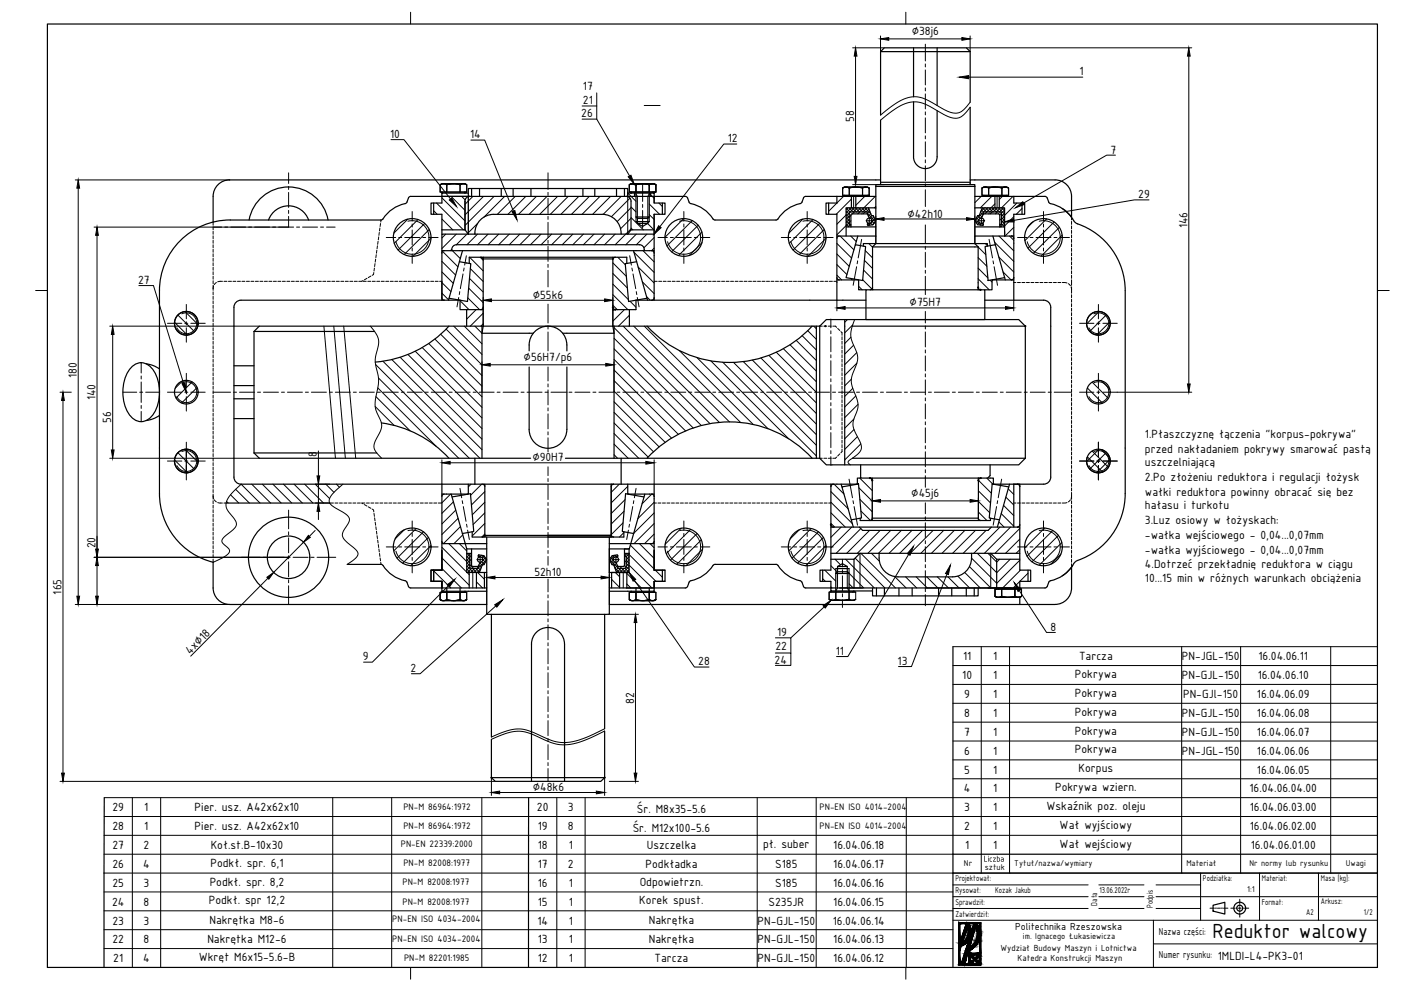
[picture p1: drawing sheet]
<svg xmlns="http://www.w3.org/2000/svg" width="594mm" height="420mm" viewBox="0 0 594 420" stroke-linecap="round" stroke-linejoin="round" font-family="sans-serif">
<defs><g id="words">
<text font-size="9.3" x="514.1" y="397.6">Reduktor walcowy</text>
<g font-size="5.4">
<text x="386.6" y="14.8">∅38j6</text>
<text x="457.7" y="32">1</text>
<text x="247.2" y="38.1">17</text>
<text x="247.2" y="44">21</text>
<text x="246.5" y="49.8">26</text>
<text x="362.2" y="51.7" transform="rotate(-90 362.2 51.7)">58</text>
<text x="165.4" y="58.5">10</text>
<text x="199.3" y="58.7">14</text>
<text x="308.6" y="60.4">12</text>
<text x="470.9" y="65.1">7</text>
<text x="482.7" y="84.1">29</text>
<text x="384.8" y="92.2">∅42h10</text>
<text x="503.5" y="96.8" transform="rotate(-90 503.5 96.8)">146</text>
<text x="58.5" y="120.4">27</text>
<text x="225.9" y="126.7">∅55k6</text>
<text x="385.7" y="129.9">∅75H7</text>
<text x="222.1" y="153">∅56H7/p6</text>
<text x="32.5" y="160.3" transform="rotate(-90 32.5 160.3)">180</text>
<text x="40.5" y="169.8" transform="rotate(-90 40.5 169.8)">140</text>
<text x="47.2" y="179.3" transform="rotate(-90 47.2 179.3)">56</text>
<text x="485.5" y="185.7">1.Płaszczyznę łączenia &quot;korpus-pokrywa&quot;</text>
<text x="485.5" y="191.9">przed nakładaniem pokrywy smarować pastą</text>
<text x="134.4" y="193.9" transform="rotate(-90 134.4 193.9)">8</text>
<text x="225.7" y="195.6">∅90H7</text>
<text x="485.5" y="197.7">uszczelniającą</text>
<text x="485.5" y="204">2.Po złożeniu reduktora i regulacji łożysk</text>
<text x="386.4" y="210.7">∅45j6</text>
<text x="485.5" y="210.2">wałki reduktora powinny obracać się bez</text>
<text x="485.5" y="216">hałasu i turkotu</text>
<text x="485.5" y="222.3">3.Luz osiowy w łożyskach:</text>
<text x="40.5" y="232.5" transform="rotate(-90 40.5 232.5)">20</text>
<text x="485.5" y="228.5">-wałka wejściowego - 0,04...0,07mm</text>
<text x="485.5" y="234.7">-wałka wyjściowego - 0,04...0,07mm</text>
<text x="226.6" y="244.2">52h10</text>
<text x="485.5" y="240.6">4.Dotrzeć przekładnię reduktora w ciągu</text>
<text x="485.5" y="246.8">10...15 min w różnych warunkach obciążenia</text>
<text x="26.1" y="252.1" transform="rotate(-90 26.1 252.1)">165</text>
<text x="329.5" y="269.7">19</text>
<text x="445.4" y="267.4">8</text>
<text x="328.8" y="275.6">22</text>
<text x="80.6" y="277.6" transform="rotate(-45 80.6 277.6)">4x∅18</text>
<text x="153.8" y="280">9</text>
<text x="328.5" y="281.4">24</text>
<text x="354.4" y="277.7">11</text>
<text x="380.6" y="281.9">13</text>
<text x="408.4" y="280">11</text>
<text x="421.1" y="280">1</text>
<text x="457.6" y="280">Tarcza</text>
<text x="501.2" y="280">PN-JGL-150</text>
<text x="533.7" y="280">16.04.06.11</text>
<text x="174.1" y="284.9">2</text>
<text x="296.1" y="282.1">28</text>
<text x="408" y="288">10</text>
<text x="421.1" y="288">1</text>
<text x="455.8" y="287.4">Pokrywa</text>
<text x="501.2" y="288">PN-GJL-150</text>
<text x="533.3" y="288">16.04.06.10</text>
<text x="268.9" y="298.3" transform="rotate(-90 268.9 298.3)">82</text>
<text x="408.9" y="296">9</text>
<text x="421.1" y="296">1</text>
<text x="455.8" y="295.4">Pokrywa</text>
<text x="501.7" y="296">PN-GJl-150</text>
<text x="533" y="296">16.04.06.09</text>
<text x="408.9" y="304">8</text>
<text x="421.1" y="304">1</text>
<text x="455.8" y="303.4">Pokrywa</text>
<text x="501.2" y="304">PN-GJL-150</text>
<text x="533" y="304">16.04.06.08</text>
<text x="408.9" y="312">7</text>
<text x="421.1" y="312">1</text>
<text x="455.8" y="311.4">Pokrywa</text>
<text x="501.2" y="312">PN-GJL-150</text>
<text x="533" y="312">16.04.06.07</text>
<text x="408.9" y="320">6</text>
<text x="421.1" y="320">1</text>
<text x="455.8" y="319.4">Pokrywa</text>
<text x="501.2" y="320">PN-JGL-150</text>
<text x="533" y="320">16.04.06.06</text>
<text x="408.9" y="328">5</text>
<text x="421.1" y="328">1</text>
<text x="457.4" y="327.4">Korpus</text>
<text x="533" y="328">16.04.06.05</text>
<text x="225.9" y="335.4">∅48k6</text>
<text x="408.7" y="336">4</text>
<text x="421.1" y="336">1</text>
<text x="447.4" y="335.4">Pokrywa wziern.</text>
<text x="529.8" y="336">16.04.06.04.00</text>
<text x="47.7" y="344">29</text>
<text x="61.2" y="344">1</text>
<text x="82.5" y="344">Pier. usz. A42x62x10</text>
<text x="227.7" y="344">20</text>
<text x="240.8" y="344">3</text>
<text x="270" y="344.7">Śr. M8x35-5.6</text>
<text x="408.9" y="344">3</text>
<text x="421.1" y="344">1</text>
<text x="443.7" y="343.6">Wskaźnik poz. oleju</text>
<text x="530" y="344">16.04.06.03.00</text>
<text x="47.7" y="352">28</text>
<text x="61.2" y="352">1</text>
<text x="82.5" y="352">Pier. usz. A42x62x10</text>
<text x="228" y="352">19</text>
<text x="240.8" y="352">8</text>
<text x="268.3" y="352.7">Śr. M12x100-5.6</text>
<text x="408.9" y="352">2</text>
<text x="421.1" y="352">1</text>
<text x="449.3" y="351.6">Wał wyjściowy</text>
<text x="530" y="352">16.04.06.02.00</text>
<text x="47.7" y="360">27</text>
<text x="60.8" y="360">2</text>
<text x="89.3" y="360">Koł.st.B-10x30</text>
<text x="228" y="360">18</text>
<text x="241.2" y="360">1</text>
<text x="274.2" y="360">Uszczelka</text>
<text x="323.6" y="359.5">pł. suber</text>
<text x="353.3" y="360">16.04.06.18</text>
<text x="409.3" y="360">1</text>
<text x="421.1" y="360">1</text>
<text x="449.3" y="359.6">Wał wejściowy</text>
<text x="530.3" y="360">16.04.06.01.00</text>
<text x="47.7" y="368">26</text>
<text x="60.7" y="368">4</text>
<text x="89.3" y="367.5">Podkł. spr. 6,1</text>
<text x="228" y="368">17</text>
<text x="240.8" y="368">2</text>
<text x="273.7" y="368">Podkładka</text>
<text x="328.7" y="368">S185</text>
<text x="353.3" y="368">16.04.06.17</text>
<text x="47.7" y="376">25</text>
<text x="60.8" y="376">3</text>
<text x="88.9" y="375.4">Podkł. spr. 8,2</text>
<text x="228" y="376">16</text>
<text x="241.2" y="376">1</text>
<text x="271.3" y="375.4">Odpowietrzn.</text>
<text x="328.7" y="376">S185</text>
<text x="353.3" y="376">16.04.06.16</text>
<text x="47.5" y="384">24</text>
<text x="60.8" y="384">8</text>
<text x="88.6" y="383.4">Podkł. spr 12,2</text>
<text x="228" y="384">15</text>
<text x="241.2" y="384">1</text>
<text x="271.1" y="383.4">Korek spust.</text>
<text x="325.9" y="384">S235JR</text>
<text x="353.3" y="384">16.04.06.15</text>
<text x="47.7" y="392">23</text>
<text x="60.8" y="392">3</text>
<text x="88.8" y="391.6">Nakrętka M8-6</text>
<text x="227.9" y="392">14</text>
<text x="241.2" y="392">1</text>
<text x="275.1" y="391.6">Nakrętka</text>
<text x="321.2" y="392">PN-GJL-150</text>
<text x="353.2" y="392">16.04.06.14</text>
<text x="47.7" y="400">22</text>
<text x="60.8" y="400">8</text>
<text x="87.9" y="399.6">Nakrętka M12-6</text>
<text x="228" y="400">13</text>
<text x="241.2" y="400">1</text>
<text x="275.1" y="399.6">Nakrętka</text>
<text x="321.2" y="400">PN-GJL-150</text>
<text x="353.3" y="400">16.04.06.13</text>
<text x="48" y="408">21</text>
<text x="60.7" y="408">4</text>
<text x="84.3" y="407.6">Wkręt M6x15-5.6-B</text>
<text x="228" y="408">12</text>
<text x="241.2" y="408">1</text>
<text x="277.6" y="408">Tarcza</text>
<text x="321.2" y="408">PN-GJL-150</text>
<text x="353.3" y="408">16.04.06.12</text>
<text x="516.4" y="406.9">1MLDI-L4-PK3-01</text>
</g>
<g font-size="4.7">
<text x="430.5" y="394.2">Politechnika Rzeszowska</text>
<text x="491.4" y="396.2">Nazwa części:</text>
<text x="491.4" y="406.3">Numer rysunku:</text>
</g>
<g font-size="4.3">
<text x="171.1" y="343.3">PN-M 86964:1972</text>
<text x="347.5" y="343.6">PN-EN ISO 4014-2004</text>
<text x="171.1" y="351.3">PN-M 86964:1972</text>
<text x="347.5" y="351.6">PN-EN ISO 4014-2004</text>
<text x="170" y="359.1">PN-EN 22339:2000</text>
<text x="171.1" y="367.1">PN-M 82008:1977</text>
<text x="170.7" y="375.2">PN-M 82008:1977</text>
<text x="170.7" y="383.5">PN-M 82008:1977</text>
<text x="166.4" y="390.9">PN-EN ISO 4034-2004</text>
<text x="166.4" y="399.3">PN-EN ISO 4034-2004</text>
<text x="171.3" y="407.6">PN-M 82201:1985</text>
</g>
<g font-size="4">
<text x="424.3" y="403.1">Wydział Budowy Maszyn i Lotnictwa</text>
<text x="431.5" y="407.4">Katedra Konstrukcji Maszyn</text>
</g>
<g font-size="3.9">
<text x="417.1" y="365.3">Liczba</text>
<text x="408.8" y="367.2">Nr</text>
<text x="417.6" y="369">sztuk</text>
<text x="430.1" y="367.2">Tytuł/nazwa/wymiary</text>
<text x="503.1" y="367">Materiał</text>
<text x="529.8" y="367.2">Nr normy lub rysunku</text>
<text x="570.6" y="367.2">Uwagi</text>
<text x="405.1" y="373.7">Projektował:</text>
<text x="510.1" y="373.7">Podziałka:</text>
<text x="535.1" y="373.7">Materiał:</text>
<text x="560.1" y="373.7">Masa [kg]:</text>
<text x="405.1" y="383.7">Sprawdził:</text>
<text x="405.1" y="378.7">Rysował:</text>
<text x="422" y="378.7">Kozak Jakub</text>
<text x="465.2" y="383.9" transform="rotate(-90 465.2 383.9)">Data</text>
<text x="466.2" y="378.7">13.06.2022r</text>
<text x="528.8" y="378.2">1:1</text>
<text x="535.1" y="383.7">Format:</text>
<text x="560.1" y="383.3">Arkusz:</text>
<text x="405.1" y="388.7">Zatwierdził:</text>
<text x="488.8" y="385" transform="rotate(-90 488.8 385)">Podpis</text>
<text x="553.9" y="388">A2</text>
<text x="578.3" y="388">1/2</text>
<text x="433.8" y="398">im. Ignacego Łukasiewicza</text>
</g>
</g></defs>
<!-- layer: _Linie niewidoczne -->
<g fill="none" stroke="#000" stroke-width=".42">
<path d="M90.4 94.2v1.3M90.4 96.2v1.2M90.4 98.1v1.2M90.4 100v1.2M160.8 98.6l-.1 1.2M161.1 96.7l-.2 1.2M161.4 94.8l-.2 1.2M161.6 93.3l-.1 .8M454.4 92.1v1.1M454.4 93.9v1.2M454.4 95.8v1.2M454.4 97.7v1.3"/>
<path d="M454.4 99.6v1.3M90.4 101.9v1.2M90.4 103.8v1.3M90.4 105.7v1.3M90.4 107.6v1.3M90.4 109.5v1.3M90.4 111.4v1.3M90.4 113.3v1.3M90.4 115.2v1.3M90.4 117.1v1.3M90.4 119v1.3M91.8 119.8l-.9 .9"/>
<path d="M94.3 119.3l-2 .2M95 119.3h1.2M96.9 119.3h1.2M98.8 119.3h1.2M100.7 119.3h1.3M102.6 119.3h1.3M104.5 119.3h1.3M106.4 119.3h1.3M108.3 119.3h1.3M110.2 119.3h1.3M112.1 119.3h1.3M114 119.3h1.3"/>
<path d="M115.9 119.3h1.3M117.8 119.3h1.3M119.7 119.3h1.3M121.6 119.3h1.3M123.5 119.3h1.3M125.4 119.3h1.3M127.4 119.3h1.2M129.3 119.3h1.2M131.2 119.3h1.2M133.1 119.3h1.2M135 119.3h1.2M136.9 119.3h1.2"/>
<path d="M138.8 119.3h1.3M140.7 119.3h1.3M142.6 119.3h1.3M144.5 119.3h1.3M146.4 119.3h1.3M148.3 119.3h1.3M150.2 119.3h1.3M154 119l-.6 .3h-1.3M154 119.3h1.3M155.6 118l-1.1 .6M155.9 119.3h1.3M157.3 117.1l-1.1 .6"/>
<path d="M157.9 119.3h1.2M158.5 115.5l-.1 .9-.6 .3M158.8 113.6l-.2 1.3M159 111.8l-.2 1.2M159.3 109.9l-.2 1.2M159.5 108l-.1 1.2M159.8 119.3h1.2M159.8 106.1l-.2 1.3M160.1 104.2l-.2 1.3M160.3 102.3l-.2 1.3M160.6 100.4l-.2 1.3M161.7 119.3h1.2"/>
<path d="M163.6 119.3h1.2M165.5 119.3h1.2M167.4 119.3h1.2M169.3 119.3h1.3M171.2 119.3h1.3M173.1 119.3h1.3M175 119.3h1.3M176.9 119.3h1.3M178.8 119.3h1.3M180.7 119.3h1.3M182.6 119.3h1.3M184.5 119.3h1.3"/>
<path d="M186.4 119.3h1M277.4 119.3h1.3M279.3 119.3h1.3M281.2 119.3h1.3M283.1 119.3h1.3M285 119.3h1.3M286.9 119.3h1.3M288.8 119.3h1.3M290.7 119.3h1.3M292.6 119.3h1.3M294.5 119.3h1.3M296.5 119.3h1.2"/>
<path d="M298.4 119.3h1.2M300.3 119.3h1.2M302.2 119.3h1.2M304.1 119.3h1.2M306 119.3h1.2M307.9 119.3h1.3M309.8 119.3h1.3M311.7 119.3h1.3M313.6 119.3h1.3M315.5 119.3h1.3M317.4 119.3h1.3M319.3 119.3h1.3"/>
<path d="M321.2 119.3h1.3M323.1 119.3h1.3M325 119.3h1.3M326.9 119.3h1.3M328.8 119.3h1.3M330.7 119.3h1.3M332.6 119.3h1.3M334.6 119.3h1.2M336.5 119.3h1.2M338.4 119.3h1.2M340.3 119.3h1.2M342.2 119.3h1.2"/>
<path d="M344.1 119.3h1.2M346 119.3h1.3M347.9 119.3h1.3M349.8 119.3h1.3M351.7 119.3h1.3M353.6 119.3h1.3M429.9 119.8h.9M431.4 119.8h1.3M433.3 119.8h1.3M435.2 119.8h1.3M437.1 119.8h1.3M439.1 119.8h1.2"/>
<path d="M441 119.8h1.2M442.9 119.8h1.2M444.8 119.8h1.2M446.7 119.8h1.2M448.6 119.8h1.2M450.5 119.8l1.9 .2M454.4 101.5v1.3M454.4 103.4v1.3M454.4 105.3v1.3M454.4 107.2v1.3M454.4 109.1v1.3M454.4 111v1.3"/>
<path d="M454.4 112.9v1.3M454.4 114.8v1.3M454.4 116.7v1.3M454.4 118.6v2.4M90.4 120.9v2.2M90.4 123.7v1.3M90.4 125.6v1.3M90.4 127.6v1.2M90.4 129.5v1.2M90.4 131.4v1.2M90.4 133.3v1.2M90.4 135.2v1.2"/>
<path d="M90.4 137.1v1.2M90.4 139v1.3M90.6 121.2l-.2 1.1M347.6 138.3h1.1M349.3 138.3h1.3M351.2 138.3h1.3M353.1 138.3h1.2l.5 .5M355.2 139.2l.9 .9M453 120.3l.9 .9M454.2 121.7l.2 1.1M454.4 121.6v2.7M454.4 124.9v1.3"/>
<path d="M454.4 126.9v1.2M454.4 128.8v1.2M454.4 130.7v1.2M454.4 132.6v1.2M454.4 134.5v1.2M454.4 136.4v1.2M454.4 138.3v1.3M90.4 140.9v1.3M90.4 142.8v1.3M90.4 144.7v1.3M90.4 146.6v1.3M90.4 148.5v1.3"/>
<path d="M90.4 150.4v1.3M90.4 152.3v1.3M90.4 154.2v1.3M90.4 156.1v1.3M90.4 158v1.3M90.4 159.9v1.3M356.6 140.6l.5 .5v1.1M357.1 142.8v1.3M357.1 144.7v1.3M357.1 146.6v1.3M357.1 148.5v1.3M357.1 150.4v1.3"/>
<path d="M357.1 152.3v1.3M357.1 154.2v1.3M357.1 156.1v1.3M357.1 158v1.3M357.1 159.9v1.3M454.4 140.2v1.3M454.4 142.1v1.3M454.4 144v1.3M454.4 145.9v1.3M454.4 147.8v1.3M454.4 149.7v1.3M454.4 151.6v1.3"/>
<path d="M454.4 153.5v1.3M454.4 155.4v1.3M454.4 157.3v1.3M454.4 159.2v1.3M90.4 161.8v1.3M90.4 163.7v1.3M90.4 165.7v1.2M90.4 167.6v1.2M90.4 169.5v1.2M90.4 171.4v1.2M90.4 173.3v1.2M90.4 175.2v1.2"/>
<path d="M90.4 177.1v1.3M90.4 179v1.3M357.1 161.8v1.3M357.1 163.7v1.3M357.1 165.7v1.2M357.1 167.6v1.2M357.1 169.5v1.2M357.1 171.4v1.2M357.1 173.3v1.2M357.1 175.2v1.2M357.1 177.1v1.3M357.1 179v1.3"/>
<path d="M454.4 161.1v1.3M454.4 163v1.3M454.4 165v1.2M454.4 166.9v1.2M454.4 168.8v1.2M454.4 170.7v1.2M454.4 172.6v1.2M454.4 174.5v1.2M454.4 176.4v1.3M454.4 178.3v1.3M90.4 180.9v1.3M90.4 182.8v1.3"/>
<path d="M90.4 184.7v1.3M90.4 186.6v1.3M90.4 188.5v1.3M90.4 190.4v1.3M90.4 192.3v1.3M90.4 194.2v1.3M90.4 196.1v1.3M90.4 198v1.3M90.4 199.9v1.3M347.6 194.3h1.1M349.3 194.3h1.3M351.2 194.3h1.3"/>
<path d="M354.8 193.8l-.5 .5h-1.2M356.1 192.4l-.9 .9M357.1 190.4v1.1l-.5 .5M357.1 180.9v1.3M357.1 182.8v1.3M357.1 184.7v1.3M357.1 186.6v1.3M357.1 188.5v1.3M454.4 180.2v1.3M454.4 182.1v1.3M454.4 184v1.3M454.4 185.9v1.3"/>
<path d="M454.4 187.8v1.3M454.4 189.7v1.3M454.4 191.6v1.3M454.4 193.5v1.3M454.4 195.4v1.3M454.4 197.3v1.3M454.4 199.2v1.3M90.4 210.3l.2 1M90.4 201.8v1.3M90.4 203.8v1.2M90.4 205.7v1.2M90.4 207.6v1.2"/>
<path d="M90.4 209.5v2.1M90.4 212.3v1.3M90.4 214.2v1.3M90.4 216.1v1.3M90.4 218v1.3M90.4 219.9v1.3M90.9 211.9l.9 .9M92.3 213.1l2 .2M94.9 213.3h1M139.8 213.3h1.6M142 213.3h1.3M143.9 213.3h1.3"/>
<path d="M145.8 213.3h1.3M147.7 213.3h1.3M149.6 213.3h1.3M151.5 213.3h1.3M153.4 213.3l.6 .3M153.5 213.3h1.2M154.5 213.9l1.1 .7M155.4 213.3h1.2M156.2 214.9l1.1 .6M157.3 213.3h1.2M157.8 215.8l.6 .4 .1 .8M158.6 217.7l.2 1.2"/>
<path d="M158.8 219.5l.2 1.3M159.2 213.3h1.2M161.1 213.3h1.2M163 213.3h1.2M164.9 213.3h1.3M166.8 213.3h1.3M168.7 213.3h1.3M170.6 213.3h1.3M172.5 213.3h1.3M174.4 213.3h1.3M176.3 213.3h1.3M178.2 213.3h1.3"/>
<path d="M180.1 213.3h1.3M182 213.3h1.3M183.9 213.3h1.3M185.8 213.3h1.6M277.4 213.3h1M279 213.3h1.3M280.9 213.3h1.3M282.8 213.3h1.3M284.7 213.3h1.3M286.6 213.3h1.3M288.5 213.3h1.3M290.4 213.3h1.3"/>
<path d="M292.3 213.3h1.3M294.2 213.3h1.3M296.1 213.3h1.3M298 213.3h1.3M299.9 213.3h1.3M301.9 213.3h1.2M303.8 213.3h1.2M305.7 213.3h1.2M307.6 213.3h1.2M309.5 213.3h1.2M311.4 213.3h1.2M313.3 213.3h1.3"/>
<path d="M315.2 213.3h1.3M317.1 213.3h1.3M319 213.3h1.3M320.9 213.3h1.3M322.8 213.3h1.3M324.7 213.3h1.3M326.6 213.3h1.3M328.5 213.3h1.3M330.4 213.3h1.3M332.3 213.3h1.3M334.2 213.3h1.3M336.1 213.3h1.3"/>
<path d="M338 213.3h1.3M340 213.3h1.2M341.9 213.3h1.2M343.8 213.3h1.2M345.7 213.3h1.2M347.6 213.3h1.2M349.5 213.3h1.2M351.4 213.3h.9M429.9 213.3h.9M431.4 213.3h1.3M433.3 213.3h1.3M435.2 213.3h1.3"/>
<path d="M437.1 213.3h1.3M439.1 213.3h1.2M441 213.3h1.2M442.9 213.3h1.2M444.8 213.3h1.2M446.7 213.3h1.2M448.6 213.3h1.2M452.5 213.1l-2 .2M453.9 211.9l-.9 .9M454.4 210.3l-.2 1M454.4 201.1v1.3M454.4 203.1v1.2"/>
<path d="M454.4 205v1.2M454.4 206.9v1.2M454.4 208.8v2.9M454.4 212.3v1.3M454.4 214.2v1.3M454.4 216.2v1.2M454.4 218.1v1.2M454.4 220v1.2M90.4 221.8v1.3M90.4 223.7v1.3M90.4 225.6v1.3M90.4 227.5v1.3"/>
<path d="M90.4 229.4v1.3M90.4 231.3v1.3M90.4 233.2v1.3M90.4 235.1v1.3M90.4 237v1.4M159.1 221.4l.2 1.3M159.4 223.3l.1 1.3M159.6 225.2l.2 1.3M159.9 227.1l.2 1.2M160.1 229l.2 1.3M160.4 230.9l.2 1.2M160.7 232.7l.1 1.3"/>
<path d="M160.9 234.7l.2 1.2M161.2 236.5l.2 1.3M161.5 238.4l.1 .9M454.4 221.9v1.2M454.4 223.8v1.2M454.4 225.7v1.2M454.4 227.6v1.3M454.4 229.5v1.3M454.4 231.4v1.3M454.4 233.3v1.3M454.4 235.2v1.3M454.4 237.1v1.3"/>
<path d="M454.4 239v1.5"/>
</g>
<!-- layer: _Linie grube -->
<g fill="none" stroke="#000" stroke-width=".51">
<path d="M20.1 10.2h564v400h-564zM373.4 21.9l1.6-1.6h34.8l1.6 1.6M373.4 21.9v26.9M373.4 21.9h38M387.4 20.3v20.7M397.4 20.3v24.5M411.4 21.9v21.4M373.4 50.9v25.4M387.4 43.2v23.3a5 5 0 0 0 5 5 5 5 0 0 0 5-5v-19.6M411.4 45.5v30.8M97.4 76.3a7 7 0 0 0-7 7v10.9M97.4 76.3h264.8"/>
<path d="M186.6 78.3l.8-.4h9.8l.7 .4v3.1h-11.3zM186.6 78.3l1.4-.4 1.5 .4M189.4 78.3a9.3 9.3 0 0 1 5.7 0M189.5 78.3v3.1M195.1 78.3v3.1M195.1 78.3l1.4-.4 1.4 .4M200 79.9v3.4M203.3 79.9v3.4M212.5 79.9v3.4M217.6 79.9v3.4M225.1 79.9v3.4M239.6 79.9v3.4"/>
<path d="M247.2 79.9v3.4M252.2 79.9v3.4M261.4 79.9v3.4M264.8 79.9v3.4M266.8 78.3l1.4-.4 1.5 .4M266.9 78.3l.7-.4h9.8l.7 .4v3.1h-11.2zM269.7 78.3a9.3 9.3 0 0 1 5.6 0M269.7 78.3v3.1M275.3 78.3l1.4-.4 1.4 .4M275.3 78.3v3.1M357.3 79.7l.8-.4h9.7l.8 .4v3.1h-11.3zM357.3 79.7l1.4-.4 1.4 .4"/>
<path d="M360.1 79.7a9.3 9.3 0 0 1 5.6 0M360.1 79.7v3.1M363.5 76.3h9.9v2M365.8 79.7v3.1M365.8 79.7l1.4-.4 1.4 .4M371.4 79v-.7h42v.7M371.4 79v24.3M371.4 79h42M373.4 77.3h38M413.4 79v24.3M416.4 79.7l.8-.4h9.7l.8 .4v3.1h-11.3zM416.4 79.7l1.4-.4 1.4 .4v3.1"/>
<path d="M419.2 79.7a9.3 9.3 0 0 1 5.6 0M424.9 79.7v3.1M424.9 79.7l1.4-.4 1.4 .4M447.4 76.3a7 7 0 0 1 7 7v8.8l-1.8-2-2.2-1.7M447.4 76.3h-36v2M105.6 93.3a17 17 0 0 1 16.8-14 17 17 0 0 1 16.7 14M113.9 93.3a9 9 0 0 1 8.5-6 9 9 0 0 1 8.5 6M183.9 86.1v4.7M187.4 83.3h78.2M187.4 83.3v2.8h-4.6v4.7h4.6v8.5M187.4 97.5h9.8M187.4 81.4v.5"/>
<path d="M197.2 81.4v.5M197.2 97.5v-12.8l1-1.2 1-.2h-25.1l-.8 .4-1.2 2.5a15.8 15.8 0 0 0-10.1 7l-64.4 .1a30 30 0 0 0-30 30v86a30 30 0 0 0 22.8 29.1M197.2 97.5l1.4 1.8M198.6 83.3v-3.4h67.6v3.4M198.6 81.9h-11.2v1.4M263.4 98.9a8 8 0 0 0-8-8h-46a8 8 0 0 0-8 8.4M263.4 98.9v.4M265.6 83.3l1 .2 .9 1.2 .1 12.8M265.6 83.3h25l.8 .4 1.3 2.5a15.8 15.8 0 0 1 10 7h26.8a16.2 16.2 0 0 1 10.3-7.1l1-2.4 .8-.4h29.8M266.2 81.9h11.2v1.4M266.2 81.6v1.8M267.6 97.5h9.8"/>
<path d="M267.6 97.5l-1.4 1.8M267.6 81.4v.5M269.1 81.9v1.4M269.7 81.9v10.1M269.7 94h5.6M270.3 94.7v-2.1l-.6-.6h5.6l-.6 .6v2.1M270.3 94.7h4.4l-2.2 1.3zM270.3 92.6h4.4M275.3 81.9v10.1M275.9 81.9v1.4M277.4 81.4v.5M277.4 83.3v2.8h4.6v4.7h-4.6v8.5"/>
<path d="M277.4 83.3v2.8M280.9 86.1v4.7M351.4 86.1v4.7M354.9 83.3v2.8h-4.6v4.7h4.6v36.5M358.1 82.8v.5M358.8 96.2h12.6M360.1 90.4v4.8h.7M360.1 90.4l.5-.5h7.2v.8M361 83.3v4.8M362.9 88.1h8.5M362.9 88.1h-4.1v12M362.9 83.3v4.8"/>
<path d="M367.8 90.7h-6.7l-.3 .5v5M367.8 90.7l.8 1.8M367.8 82.8v.5M368.3 88.1l1.4 3.3M369.7 91.4h.5l1.2 2.2-1.2 1.7-2.2 .2-.1-.7 .4-.1M413.4 83.3h29.7l.8 .4 1.1 2.4a16.2 16.2 0 0 1 10.8 8.1l.3 .3a30.4 30.4 0 0 1 21 28.8v86a30.4 30.4 0 0 1-21 28.7l-.8 1M413.4 88.1h8.5M413.4 96.2h12.6M416.5 88.1l-1.2 3.1-.8 .2-1.1 2.2 1.2 1.7 2.1 .2 .2-.5-.4-.3M417 90.7h6.7l.2 .5v5M417 90.7l-.8 1.8M417.2 82.8v.5"/>
<path d="M421.9 88.1h4.1v12v-2M421.9 83.3v4.8M423.7 83.3v4.8M424.6 90.4l-.5-.5h-7.1v.8M424.7 90.4v4.8h-.8M426.9 82.8v.5M429.9 83.3v2.8h4.6v4.7h-4.6v36.5M433.4 86.1v4.7M187.4 106.3v-7h90v7M188.4 106.3l-.7 .3-.3 .7M191.6 106.3v-1.1l.6-.9 1.4-.5h77.6l1.4 .5 .5 .9 .1 1.1M194.8 111l4.8 .8-1.4 16-7.8-1.4"/>
<path d="M196.1 106.3l-5.9 21M203.9 109.1l.7 .3 .3 .7M204.9 109.1v29.2h-.5M204.9 109.8h55M259.9 110.1v28.2h87.7M259.9 109.1h-60.9v2.6M260.9 109.1l-.7 .3-.3 .7M260.9 109.1h-1v1M260.9 109.1h4.9v2.6M268.6 106.3l6 21M270 111l-4.9 .8 1.4 16 7.9-1.4M276.4 106.3l.7 .3 .3 .7"/>
<path d="M277.4 107.3v-1h-90v21M277.4 107.3v19M354.9 118.7h9.2v4.2h3.1M354.9 100.1h16.5M354.9 117.7l.3 .7 .7 .3M355.9 100.1l-.7 .2-.3 .8M362.7 103.8l4.3 .7-1.2 14.4-7.1-1.2zM363.7 100.1l-1 3.7M370 104.7h44.8M370 104.7v18.2h44.8M371.4 103.3h-5.3v1.1M371.4 103.3h42"/>
<path d="M371.4 103.3l-1.4 1.4M413.4 103.3h5.3v1.1M413.4 103.3l1.4 1.4M413.4 100.1h16.5M414.8 104.7v17.2M417.7 104.5l4.4-.7 3.9 13.9-7 1.2zM421 100.1l1.1 3.7M426 117.7l.3 1M428.9 100.1l.7 .2 .3 .8M428.9 118.7h-8.2v4.2h-3.1M428.9 118.7h1M429.9 117.7l-.3 .7-.7 .3"/>
<path d="M187.4 126.3l.3 .7 .7 .3M190.4 138.3a47.5 47.5 0 0 1-31.3 15.2M197.9 131.3h-2.8v-4h-92.9l-1.9 .6-.8 1.1-.3 1.3v72l.3 1.3 .8 1 1.9 .7h99.2M203.9 131.3h-6v7M203.9 131.3h1M204.4 138.3h-94.4l-2.3 2.2M204.4 138.3v56M204.9 130.3l-.3 .7-.7 .3M259.9 130.3l.3 .7 .7 .3M259.9 131.3h7v7M260.4 138.3v56M274.4 138.3a47.5 47.5 0 0 0 70 0"/>
<path d="M276.4 127.3h-6.7v4h-2.8M277.4 126.3l-.3 .7-.7 .3M277.4 126.3v1h-1M277.4 127.3h89.8M346.2 138.3v56M347.6 138.3l2.8-2.8h81.6l2.8 2.8M347.6 138.3v56M358.2 135.5v61.6M361.4 138.3h73.4M370 121.9l-.3 .7-.7 .3M370 122.9h-2.8v12.6h50.4v-12.6h-1.8M414.8 121.9l.3 .7 .7 .3"/>
<path d="M414.8 121.9v1h1M417.6 127.3h25l1.8 .6 1.1 1.7v73.4l-.6 1.2-1.7 1-13.3 .1M434.8 138.3v56M55.4 156a5.7 5.7 0 0 1 9.6 .9 17.3 17.3 0 0 1-1.5 20.4 5.6 5.6 0 0 1-8.8-1.7 17.8 17.8 0 0 1 .7-19.6zM62 154.3a12.1 12.1 0 0 1 5.6 2.1M99.2 155.1h8.5M107.7 140.5v51.5M107.7 140.5h51.1M224.4 155.6v26.5M226.1 141.3h-21.7l.5-3h55l.5 3h-21.8M240.4 146.3a8 8 0 0 0-8-8 8 8 0 0 0-8 8v2.5M240.4 146.3v2.5"/>
<path d="M240.4 155.6v26.5M67.6 176.1a12.1 12.1 0 0 1-5.6 2.2M99.2 169.1h8.5M99.2 163.5h8.5M99.2 177.5h8.5M161.7 179.3a47.5 47.5 0 0 1 28.7 15M79 190.5v10M107.7 192l2.3 2.3h115M107.7 192h52.1M201.4 194.3v11M224.4 182.1a8 8 0 0 0 8 8 8 8 0 0 0 8-8M239.8 194.3h107.8"/>
<path d="M263.4 194.3v11M274.4 194.3a47.5 47.5 0 0 1 70 0M347.6 194.3l2.8 2.8h81.6l2.8-2.8M361.5 194.3h73.3M364.9 197.1v5.6h4M419.8 197.1v4.6l-1 1h-2.9M466.9 190.6a5 5 0 0 1 3.7 6.1 5 5 0 0 1-6.2 3.6 5 5 0 0 1-3.4-6.3M95.9 213.3h43.9M187.4 205.3v36.4M188.4 209.5l-.7 .3-.3 .7M191.3 209.5l6.6 23.2h8.5M191.7 210.7l7.8-1.4 1.4 16-4.8 .9"/>
<path d="M198.6 205.3v4.2h-11.2M201.4 205.3h4.2v22.4h26.8M204.6 205.3l.7 .3 .3 .7M205.6 205.3h57.8M259.2 205.3v22.4h-26.8M260.2 205.3l-.7 .3-.3 .7v20.4l.3 .7 .7 .3M263.4 205.3h88.9M266.2 205.3v4.2h11.2M273.1 210.7l-7.8-1.4-1.4 16 4.8 .9M273.4 209.5l-6.6 23.2h-2h2.1M276.4 209.5l.7 .3 .3 .7M277.4 205.3v24.2"/>
<path d="M352.3 206.3v35.4h-4.6v4.8h4.6v4h17.7M353.3 205.3l-.7 .3-.3 .7M353.3 205.3h-1v1M356.7 205.3l.3 1.1M357 206.4l7-1.2 1.3 14.4-4.3 .8zM364.8 219.7v1h4.1M364.9 202.7h-1.3v2.6h-10.3M368.9 202.7l.7 .3 .3 .7M368.9 202.7h1v1M369.9 219.7l-.3 .7-.7 .3M369.9 202.7h44.9M369.9 219.7v1h-1"/>
<path d="M369.9 203.7v16M369.9 219.7h45M414.9 219.7l.3 .7 .7 .3M414.9 219.7v1h1M415.9 202.7l-.7 .3-.3 .7M415.9 202.7h-1v17M418.8 202.7h2.4v2.6h8.7M420 219.7v1h-4.1M420.7 205.2l7.1 1.2-4 14-4.3-.8zM428.1 205.3l-.3 1.1M429.9 205.3v18.2M431.4 205.3h1v1l-.3-.7z"/>
<path d="M432.4 206.3v35.4h4.6v4.8h-4.6v3.2M90.4 238.4v10.9a7 7 0 0 0 7 7M147.2 239.3h14.3l.7 .2a15.8 15.8 0 0 0 10.1 7l1 2.4 .9 .4h32.2M187.4 229.5l.3 .7 .7 .3M187.4 236.3v5.4M187.4 230.5h19M197.9 232.7v10h8.5M198 234.6h2v5.3l2.7 .3M200 235.7h-.8l.1 5 .4 .2 3 .1v-.8M200 232.7v1.9M200.2 225.5v2.2h5.4M203.1 235.3l-.3 .6 .5 .3"/>
<path d="M203.1 235.3l2.1 .3 1.2 1.7-1.2 2.1-.7 .2-1.2 3.1M203.6 238.4l-.9 1.8M205.6 227h53.6M205.6 226.7l-.3 .7-.7 .3M206.4 227.7v32.8h2v52M258.4 227.7v32.8h-2v48.5M258.4 230.5h18M258.4 232.7h.1M258.4 232.7h6.4v1.9M258.4 232.7v10h8.4M261.2 238.4l.8 1.8M261.7 235.3l.3 .6-.5 .3"/>
<path d="M261.7 235.3l-2.1 .3-1.2 1.7 1.1 2.1 .8 .2 1.2 3.1h5.3M264.5 225.5v2.2h-32.1M264.8 235.7h.7l-.1 5-.4 .2-3 .1v-.8M266.8 234.6h-2l-.1 5.3-2.7 .3M266.8 232.7v10M277.4 229.5l-.3 .7-.7 .3M277.4 229.5v1h-1M277.4 230.5v11.2M352.3 237.1h9.8v12.2M352.3 223.5h80.1M352.3 234.6h80.1M352.3 222.5l.3 .7 .7 .3"/>
<path d="M361 220.4l.8 3.1M364.4 223.5l1.4 1.4h53.2l1.4-1.4M364.7 234.6l-2.6 2.5M369.9 220.7h45M372.8 234.6a8.3 8.3 0 0 0 8 10h23.2a8.3 8.3 0 0 0 8-10M420.1 234.6l2.5 2.5 .1 12.6M422.6 237.1h9.8M423.8 220.4l-.9 3.1M432.4 222.5l-.3 .7-.7 .3M454.8 239.7a15.6 15.6 0 0 1-9.8 6.8l-1.1 2.4-.8 .4h-101.5l-.8-.4-1.2-2.6a15.7 15.7 0 0 1-10.1-6.9l-26.3-.1-.7 .2a15.8 15.8 0 0 1-10 7l-1.1 2.4-.8 .4h-32.2M454.8 239.7a14.7 14.7 0 0 1-4.4 4.5M455.3 239l-.5 .7"/>
<path d="M97.4 256.3h109M182.8 246.5h4.6v2.8M182.8 241.7h4.6M183.9 241.7v4.8M186.6 254.2l1.4 .5 1.5-.5M187.4 241.7h-4.6v4.8h4.6v2.8M187.4 249.3v1.4h19M187.4 250.7v.4M189.4 254.2a9.3 9.3 0 0 0 5.7 0M189.5 249.3v4.9M195.1 249.3v4.9M197.2 250.7v.4"/>
<path d="M197.9 251.1h-11.3v3.1l.8 .5h9.8l.7-.5-1.4 .4-1.4-.4M199 242.7v6.6M202 242.7v6.6M205.4 242.7v6.6M258.4 256.3h189M259.3 242.7v6.6M262.7 242.7v6.6M265.8 242.7v6.6M266.8 254.2l1.4 .5 1.5-.5M267.6 250.7v.4M269.7 254.2a9.3 9.3 0 0 0 5.6 0M269.7 249.3v4.9"/>
<path d="M275.3 254.2l1.4 .4 1.4-.4M275.3 249.3v4.9M277.4 250.7v.4M277.4 241.7h4.6v4.8h-4.6v2.8M277.4 249.3v1.4h-19M277.4 241.7h4.6M278.1 251.1h-11.2v3.1l.7 .5h9.8l.7-.5M280.9 241.7v4.8M282 246.5h-4.6v2.8M348.8 241.7v4.8M351.6 254.1l1.4 .4 1.4-.4M352.3 250.5v.5"/>
<path d="M354.4 254.1a9.3 9.3 0 0 0 5.6 0M354.4 243.1l.7-.7h4.2l.7 .7zM354.4 241.1h5.6M354.4 243.1v11M355.1 242.4v-2.2l2.1-1.2 2.1 1.2v2.2l.7 .7v11M355.1 240.2h4.2M362.1 250.5v.5M362.9 251h-11.3v3.1l.7 .4h9.8l.8-.4-1.5 .4-1.4-.4M370 249.3v3.3h44.8v-3.3M371.7 249.3v3.3M375 249.3v3.3M381.2 249.3v3.3"/>
<path d="M386.8 249.3v3.3M392.4 249.3h40v.4M398 249.3v3.3M403.6 249.3v3.3M409.7 249.3v3.3M413.1 249.3v3.3M421.9 252.8l1.4 .4 1.4-.4M424.7 249.3v3.5a9.3 9.3 0 0 0 5.7 0M430.4 249.3v3.5M431.6 253.3h.8v3M432.4 249.3v.4M433.2 249.7h-11.3v3.1l.8 .5h9.7l.8-.5-1.4 .4-1.4-.4"/>
<path d="M435.9 241.7v4.8M454.4 240.5v8.8a7 7 0 0 1-7 7M208.4 260.5h48M404.1 274.2v136M208.4 313.5v16.2M256.4 309.9v19.8M44.2 338.2l-.1 72M208.4 329.7l1.6 1.6h44.8l1.6-1.6M208.4 329.7h48M224.1 338.2v72M225.4 331.3v-58.3a7 7 0 0 1 7-7 7 7 0 0 1 7 7v58.3M404.1 370.2h180"/>
<path d="M404.1 362.2h180M514.4 383.8l5-1.3v5l-5-1.2z"/>
<circle cx="368.6" cy="93.6" r="1.13"/>
<circle cx="416.1" cy="93.6" r="1.13"/>
<circle cx="174.8" cy="100.7" r="8"/>
<circle cx="290" cy="100.7" r="8"/>
<circle cx="342.3" cy="100.7" r="8"/>
<circle cx="442.5" cy="100.7" r="8"/>
<circle cx="79" cy="137.1" r="5"/>
<circle cx="465.8" cy="137.1" r="5"/>
<circle cx="79" cy="166.3" r="5"/>
<circle cx="465.8" cy="166.3" r="5"/>
<circle cx="79" cy="195.5" r="5"/>
<circle cx="465.8" cy="195.5" r="5"/>
<circle cx="122.4" cy="236.3" r="17"/>
<circle cx="122.4" cy="236.3" r="9"/>
<circle cx="174.8" cy="231.9" r="8"/>
<circle cx="203.6" cy="237.2" r="1.13"/>
<circle cx="261.2" cy="237.2" r="1.13"/>
<circle cx="290" cy="231.9" r="8"/>
<circle cx="342.3" cy="231.9" r="8"/>
<circle cx="442.5" cy="231.9" r="8"/>
<circle cx="525.7" cy="385" r="2.51"/>
<circle cx="525.7" cy="385" r="1.26"/>
</g>
<!-- layer: _Kreskowanie -->
<g fill="none" stroke="#000" stroke-width=".42">
<path d="M172.9 92.9l-5.9 5.9M177.3 93.1l-10.1 10M180.1 94.7l-11.3 11.3M182 97.3l-10.6 10.6M183.9 89.3l1.5 1.5M185.1 86.1l11.4 11.4M187.4 97.3l.1 .2M187.4 92.9l4.6 4.6M187.4 83.9l9.8 9.8M189 99.3l-1.6 1.6M191.3 83.3l5.9 5.9M193.5 99.3l-6.1 6.1"/>
<path d="M195.8 83.3l1.4 1.5M198 99.3l-4.5 4.5M200.5 83.3l-3.3 3.3M202.5 99.3l-4.5 4.5M202.5 94.7l-4.2 4.3M205 83.3l-7.8 7.8M207 99.3l-4.5 4.5M209.5 83.3l-12.3 12.3M211.5 99.3l-4.5 4.5M214 83.3l-8.8 8.8M216 99.3l-4.5 4.5M218.5 83.3l-7.6 7.6"/>
<path d="M220.4 99.3l-4.4 4.5M223 83.3l-7.6 7.6M224.9 99.3l-4.5 4.5M227.5 83.3l-7.6 7.6M229.4 99.3l-4.5 4.5M232 83.3l-7.6 7.6M233.9 99.3l-4.5 4.5M236.4 83.3l-7.6 7.6M238.4 99.3l-4.5 4.5M240.9 83.3l-7.6 7.6M242.9 99.3l-4.5 4.5M245.4 83.3l-7.6 7.6"/>
<path d="M247.4 99.3l-4.5 4.5M249.9 83.3l-7.6 7.6M251.9 99.3l-4.5 4.5M254.4 83.3l-7.6 7.6M256.4 99.3l-4.5 4.5M258.9 83.3l-7.6 7.6M260.9 99.3l-4.5 4.5M263.4 83.3l-7.6 7.6M266.2 81.9l3.5 3.4M267.1 84l-7.8 7.9M267.6 88.1l-5.9 5.9M267.6 92.5l-4.4 4.5"/>
<path d="M267.6 97l-6.7 6.8M267.6 92.2l5.2 5.3M267.6 96.7l.7 .8M267.6 87.7l2.1 2.1M269.8 99.3l-4.4 4.5M274.3 99.3l-4.5 4.5M274.6 94.8l2.7 2.7M275.3 82l2.1 2.1M275.3 91l2.1 2M275.3 86.5l4.4 4.3M279.4 86.1l1.5 1.5M289.9 92.7l-7.9 7.9"/>
<path d="M293.6 93.5l-10.8 10.7M296.1 95.5l-11.3 11.3M297.7 98.4l-10 10M340.4 92.9l-5.9 5.9M344.8 93.1l-10.1 10M347.6 94.7l-11.3 11.3M349.5 97.3l-10.6 10.6M357.7 83.3l-6.3 6.3M358.8 91.1l-3.9 4M358.8 95l1.2 1.2M358.8 93.6l1.3 1.4M358.8 92.3l1.3 1.3"/>
<path d="M358.8 90.9l1.3 1.4M358.8 89.6l1.3 1.3M359.6 88.1l-.8 .8M360 88.1l1.9 1.8 1.7-1.8M360.1 91.6l-1.3 1.3M360.1 93l-1.3 1.3M360.1 90.3l-1.3 1.3M360.3 95.2l.5 .5M360.6 95.2l-1 1M360.8 93.6l-5.9 5.9M360.8 91.4l-.7 .7M360.9 88.1l-2.1 2.2"/>
<path d="M361 84.4l-6.4 6.4M361.4 88.1l1.7 1.8M362.3 88.1l-1.8 1.8-1.7-1.7M362.3 89.9l-.8 .8M362.7 88.1l1.8 1.8M364.1 88.1l1.7 1.8M365 88.1l-1.8 1.8M365.4 88.1l1.8 1.8 1.3-1.3M366.7 83.3l-3.8 3.8M366.7 88.1l2.5 2.5-1 1M366.8 89.9l-.8 .8M367.7 88.1l-1.8 1.8"/>
<path d="M367.8 90.5l3.4 3.4M368 94.7l.7 .8M368.1 88.1l.3 .3M368.8 89.6l-1 1.1M369.7 91.4l-1 1.1M369.7 93.8l.9 .9M370 91.4l.5 .4M370.5 92l-.9 1M370.8 94.4l-.9 .9-.7-.7M371 92.9l-2.7 2.6M371.2 83.3l-7.5 7.4M371.4 87.5l-.6 .6"/>
<path d="M413.6 93.2l2.2 2.2M414.1 92.3l1 .9-1.2 1.2M414.5 91.4l1.1 1.2M415.3 94.3l-.8 .9M415.4 91l1 1M415.8 90l1 1.1M416 83.3l-2.6 2.6M416.2 89l.8 .9M416.3 94.7l-.7 .7M416.4 94.7l.5 .5M416.4 91.9l-.6 .6M416.6 88.1l1.8 1.8"/>
<path d="M416.9 95.5h-.1M417 89.9l-3.6 3.7M417.5 88.1l-1.6 1.6M417.9 88.1l1.8 1.8M418.8 88.1l-1.7 1.8M419.3 88.1l1.7 1.8M420.5 83.3l-4.8 4.8M420.6 88.1l1.8 1.8M420.7 89.9l-.8 .8M421.5 88.1l-1.7 1.8M421.9 86.4l-4.3 4.3M422 88.1l1.7 1.8"/>
<path d="M422.9 88.1l-1.8 1.8M422.9 89.9l-.8 .8M423.3 88.1l2.7 2.7M423.9 95.5l.8 .7M424.2 88.1l-1.7 1.8M424.4 95.2l.3-.4 1.3 1.4M424.7 92.6l-.8 .7M424.7 93.5l1.3 1.3M424.7 92.2l1.3 1.3M424.7 90.8l1.3 1.3M425 83.3l-1.3 1.3M425.6 88.1l-1.8 1.8"/>
<path d="M426 89.1l-2.1 2M426 90.4l-1.3 1.3M426 91.8l-1.3 1.3M426 93.1l-1.3 1.3M426 94.4l-1.8 1.8M429.5 83.3l-4.8 4.8 1.3 1.3M429.9 91.9l-4.3 4.3M429.9 96.4l-3.7 3.7M431.2 86.1l-5.2 5.2M433.4 88.4l-2.5 2.4M438.2 93.9l-2.5 2.5M443.8 92.8l-9.2 9.2"/>
<path d="M447 94.1l-11.1 11.1M449.2 96.4l-11 11M450.4 99.7l-8.9 8.9M182.8 101l-7.7 7.7M187.4 119.8l3.8 3.8M187.4 115.3l4.8 4.8M187.4 110.8l5.8 5.8M188 106.9l6.2 6.2M191.6 105.7l-.6 .6M191.8 106.3l3.4 3.3M199.1 118l5.8 5.8M199.1 109.1l5.8 5.8"/>
<path d="M199.4 113.9l5.5 5.4M203.6 109.1l1.3 1.3M259.9 116l6.1 6.1M259.9 111.5l5.7 5.7M262 109.1l3.2 3.2M268.8 106.9l8.6 8.6M270.6 113.2l6.8 6.8M272.4 119.5l5 5M272.7 106.3l4.7 4.7M277.4 100.7l-4.4 4.4M277.4 105.2l-1.1 1.1M297.7 102.9l-5.5 5.5"/>
<path d="M350.3 101l-7.7 7.7M354.9 116.7l2 2M354.9 112.2l4.2 4.2M354.9 107.7l5.2 5.2M354.9 103.2l6.2 6.2M356.2 100.1l5.9 5.8M360.7 100.1l2.4 2.3M360.8 118l.6 .7M365.8 118.6l3.9 3.9M366.2 114.5l3.8 3.8M366.5 110.4l3.5 3.4M366.9 106.2l3.1 3.1"/>
<path d="M368.4 103.3l1.6 1.5M414.8 118.2l4.7 4.7M414.8 113.7l4.1 4.1M414.8 109.2l3.7 3.7M414.8 104.7l3.2 3.3M417.8 103.3l.9 .8M419.9 118.8l.8 .8M421.8 102.7l8.1 8.1M423.6 109l6.3 6.3M423.6 100.1l6.3 6.3M425.3 115.3l3.4 3.4M428.1 100.1l1.8 1.8"/>
<path d="M74 136.7l5.4 5.4M75.4 133.6l7.1 7.1M78.5 132.1l5.5 5.5M157 138.3l1.3 1.5a7.7 7.7 0 0 1 1.7 8.5 13.5 13.5 0 0 0 .2 10.1 18.9 18.9 0 0 1-.9 10.2l-.2 3.7a17.8 17.8 0 0 0 2.5 6.6 7.5 7.5 0 0 1-1.7 6.6 5 5 0 0 0 .5 7.3l1.5 1.5M187.4 124.3l2.8 2.8M189.2 139.6l15.2 15.1M192.4 138.3l12 12M195.1 127.5l3.8 3.8M196.9 138.3l7.5 7.5M198.4 126.3l5 5M198.7 122.2l6.2 6.1M201.4 138.3l3 3"/>
<path d="M201.9 131.3l-4 4M204.9 132.8l-5.5 5.5M204.9 137.3l-1 1M259.9 129.4l1.8 1.9M259.9 124.9l6.3 6.4M259.9 120.5l6.6 6.5M260.3 131.3l-.4 .4M260.4 138.9l40.7 40.7M264.2 138.3l40.8 40.8M264.8 131.3l-4.9 4.9M266.9 133.7l-4.6 4.6M266.9 138.2l-.1 .1"/>
<path d="M267.2 127.7l2.5 2.6M268.7 138.3l40.6 40.6M273.2 138.3l40.8 40.8M274.1 125.7l1.6 1.6M345.1 138.3l1.1 1.1M359.4 135.5l-1.2 1.1M361.6 137.8l-3.4 3.3M364.1 121.4l1.5 1.5M466 132.1l-5.2 5.3M469.2 133.4l-7.1 7.1M470.7 136.4l-5.6 5.6M159.3 154.5l39.7 39.8"/>
<path d="M162.4 153.2l41.1 41.1M166.2 152.4l38.2 38.3M169.7 151.5l34.7 34.7M173 150.3l31.4 31.4M176.1 148.9l28.3 28.3M179 147.4l25.4 25.3M181.8 145.6l22.6 22.6M184.4 143.8l20 19.9M186.9 141.7l17.5 17.5M260.4 156.9l27.2 27.3M260.4 152.4l30.3 30.3M260.4 147.9l33.6 33.6"/>
<path d="M260.4 143.4l37 37M288.1 148.6l31.3 31.3M295.5 151.6l30.2 30.2M301.4 153l33 33M306.5 153.6l39.7 39.7M311 153.6l35.2 35.2M315.2 153.3l31 31M319.1 152.7l27.1 27.1M322.7 151.8l23.5 23.5M326 150.7l20.2 20.1M329.2 149.4l17 16.9M332.2 147.8l14 14.1"/>
<path d="M335 146.2l11.2 11.2M337.7 144.3l8.5 8.6M340.2 142.3l6 6.1M342.5 140.2l3.7 3.7M360.8 143l-2.6 2.6M362 146.3l-3.8 3.8M363.3 149.5l-5.1 5.1M363.4 153.9l-5.2 5.2M77.3 161.6l-3 3M81.5 161.9l-6.9 6.8M83.6 164.3l-6.6 6.6M159.1 172.3l8 8.1"/>
<path d="M159.4 168.1l14.5 14.5M160.2 164.5l24.8 24.8M160.5 160.3l34 34M260.4 165.9l21.7 21.6M260.4 161.4l24.4 24.4M260.4 179.3l14.4 14.5M260.4 174.8l16.7 16.8M260.4 170.3l19.1 19.2M361 160.8l-2.8 2.8M361.6 164.7l-3.4 3.4M362.1 177.7l-3.9 3.8M362.9 167.9l-4.7 4.7"/>
<path d="M363.8 171.4l-5.6 5.7M461.1 164.5l6.4 6.5M463.1 162l6.9 6.9M467 161.4l3.6 3.6M74 195l5.5 5.5M75.5 192l7 7M78.5 190.5l5.5 5.5M260.4 192.8l1.5 1.5M260.4 188.3l6 6M260.4 183.8l10.4 10.5M362.1 182.1l-3.9 3.9M363.6 185.1l-5.4 5.4"/>
<path d="M365 188.2l-6.8 6.8M461.1 193.7l6.4 6.5M463.1 191.2l6.9 6.9M466 190.5l-5.2 5.2M467 190.6l3.6 3.6M469.2 191.8l-7.1 7.1M470.7 194.8l-5.7 5.6M96.1 212.6l.7 .7M97.7 209.8l3.6 3.5M99.9 207.5l5.8 5.8M102.3 205.3l8 8M106.7 205.3l8 8"/>
<path d="M111.2 205.3l8 8M115.7 205.3l8 8M120.2 205.3l8 8M124.7 205.3l8 8M129.2 205.3l8 8M133.7 205.3l6.1 6.1M138.2 205.3l3.4 3.4M142.7 205.3l1.2 1.3M191.1 209.5l-3.7 3.7M192.3 212.8l-4.9 4.9M193.2 216.3l-5.8 5.8M194.2 219.8l-6.8 6.8"/>
<path d="M199.7 205.3l-1.1 1.2M204.3 205.3l-4.7 4.7M205.6 208.4l-5.7 5.7M205.6 212.9l-5.3 5.3M205.6 217.4l-5 5M262.6 205.3l-3.4 3.4M264.6 216.7l-5.4 5.5M265.1 211.8l-5.9 5.9M266.2 206.2l-7 7M276.2 209.7l-3.9 3.9M277.4 213l-6.9 6.9M277.4 217.5l-8.7 8.6"/>
<path d="M352.3 217.4l6.1 6.1M352.3 212.9l9.1 9.1M352.3 208.4l7.3 7.3M353.7 205.3l4.2 4.1M364.2 206.8l5.7 5.7M364.6 202.7l5.3 5.3M364.6 211.7l5.3 5.3M365 216.6l4.1 4.1M369.1 202.7l.8 .8M414.9 208.1l5.1 5.1M414.9 203.6l5.5 5.5M414.9 217.1l3.6 3.6"/>
<path d="M414.9 212.6l4.8 4.8M418.4 202.7l2.6 2.6M424.6 217.8l5.3 5.3M425.5 214.3l4.4 4.3M426.5 210.8l3.4 3.3M427.5 207.3l2.4 2.3M171.4 224.6l-3.9 3.9M176.5 224.1l-9.5 9.5M179.6 225.5l-11.2 11.2M181.7 227.8l-11 11M182.8 231.3l-8.6 8.6M187.4 236.5l11.6 11.6"/>
<path d="M187.4 232.1l10.5 10.5M190.3 230.5l7.6 7.6M194.8 230.5l3.1 3.1M195.2 223.3l-6.9 6.9M196.2 226.8l-3.7 3.7M197.2 230.3l-.2 .2M198 240l2.8 2.7M198 238.6l1.2 1.3M198 237.3l1.2 1.2M198 235.9l2 2M198 234.6l1.2 1.2M198.2 234.6l-.2 .3"/>
<path d="M199.2 239.4l1.6 1.6M199.2 236.3l-1.2 1.3M199.2 237.7l-1.2 1.2M199.2 239l-1.2 1.3M199.4 234.6l.6 .6M199.6 234.6l-1.6 1.6M200 235.6l-.1 .1M203 235.3l.6 .8 .6-.7M203 239.6l1.1 1M203.4 238.7l1 1M204 238.3l-.7 .7M204.3 235.4l2 2.1"/>
<path d="M204.3 238.2l1 1M204.7 237.3l1.1 1.1M205.3 235.7l-.8 .8M205.6 221.9l-5.4 5.3M205.6 226.4l-1.3 1.3M205.8 236.5l-1.1 1.1M206.4 237.3l-5.5 5.4M258.5 237.2l3.5 3.5M259 236.3l1 1M259.6 235.6l.8 .8M260 237.5l-1 1M260.6 238.3l-1.1 1.1"/>
<path d="M261.1 238.4l.2 .2M261.4 238.8l-1 1M261.5 236.2l-.7-.8-2.2 2.2M261.8 239.8l-1 1M262 235.6l-.6 .5M264.2 221.7l-5 5M264.5 225.8l-1.8 1.9M264.8 239.8l.7 .8M264.8 237.6l.7 .8M265.4 234.6l1.4 1.4M265.5 238.8l1.3 1.2M265.5 237.4l1.3 1.3"/>
<path d="M265.6 234.6l-.8 .8 2 1.9M266.8 239.6l9.7 9.7M266.8 235.1l11.3 11.4M266.8 238.9l-1.3 1.3 1.3 1.2M266.8 234.8l-1.3 1.3M266.8 236.2l-1.3 1.2M266.8 237.5l-1.3 1.2M267.3 231.1l10.1 10.1M271.1 230.5l6.3 6.2M275.6 230.5l1.8 1.7M277.4 222l-8.5 8.5M277.4 226.4l-4.1 4.1"/>
<path d="M288.8 224l-6.7 6.7M292.9 224.4l-10.4 10.4M295.6 226.2l-11.3 11.3M297.4 228.9l-10.4 10.4M297.9 232.8l-7 7M338.9 224.6l-3.9 3.9M344 224.1l-9.5 9.5M347.1 225.5l-11.2 11.2M349.2 227.8l-11 11M350.3 231.3l-8.6 8.6M352.3 239.9l2.7 2.6M352.3 221.9l1.6 1.6"/>
<path d="M354.1 237.1l2.3 2.4M356.7 223.5l-4.4 4.3M358.6 237.1l12.1 12.2M361.2 223.5l-8.9 8.8M362.6 236.6l12.6 12.7M365 224.1l-10.4 10.5M365 234.6l14.7 14.7M368.7 224.9l-9.7 9.7M369.5 234.6l3.4 3.4M373.2 224.9l-9.7 9.7M377.7 224.9l-9.7 9.7M382.2 224.9l-9.7 9.7"/>
<path d="M386.7 224.9l-9.7 9.7M391.2 224.9l-9.7 9.7M395.7 224.9l-9.7 9.7M400.2 224.9l-9.7 9.7M404.7 224.9l-9.7 9.7M409.1 224.9l-9.6 9.7M412 236.6l10.6 10.7 9.8-9.8M413.6 224.9l-9.7 9.7M414.4 234.6l8.2 8.2M418.1 224.9l-9.7 9.7M418.9 234.6l3.7 3.7 1.3-1.2M423.6 221.3l2.2 2.2"/>
<path d="M424 223.5l-11.1 11.1M428.4 237.1l-5.8 5.7M428.5 223.5l-11.1 11.1M432.4 224.1l-10.5 10.5M432.4 228.6l-6 6M432.4 233l-1.5 1.6M442.9 223.9l-8.4 8.4M446.4 224.9l-10.9 10.9M448.8 227l-11.2 11.2M449.9 234.9l-4.4 4.4M450.3 230l-9.7 9.7M183.9 242l7.2 7.3"/>
<path d="M187.4 241l8.2 8.3M198 242.7l1 .9M198 241.3l1.4 1.4M199.2 240.4l-1.2 1.2M200 241l-1.8 1.7M200.3 241l1.8 1.7M201.4 241l-1.8 1.7M201.7 241l1.6 1.6M202 246.7l2.6 2.6M202.2 240.2l1.5 1.4M202.5 242.7l2.9 2.9M203.9 241.1l-1.6 1.6"/>
<path d="M259.3 245.6l3.4 3.4M260.7 240.7l2 2M260.9 242.7l1.8 1.8M262 240.9l-.9 .9M262.3 241l1.8 1.7M262.8 240.2l2.6 2.5M263.3 241l-1.8 1.7M264.7 241l-1.8 1.7M265 241l1.8 1.7M265.8 247.6l1.7 1.7M265.8 243.1l6.2 6.2M266.8 241.6l-1.2 1.1"/>
<path d="M266.8 240.2l-2.6 2.5M277.9 241.7l3 3M348.8 245.3l1.2 1.2M349.7 241.7l4.7 4.7M352.3 248.8l.5 .5M359.3 242.3l7 7M360 247.5l1.8 1.8M379.4 244.5l4.8 4.8M384 244.6l4.7 4.7M388.5 244.6l4.7 4.7M393 244.6l4.7 4.7M397.5 244.6l4.7 4.7"/>
<path d="M402 244.6l4.7 4.7M406.2 244.3l5 5M409.1 242.7l6.6 6.6M411.1 240.2l9.1 9.1M432.7 241.7l-7.5 7.6M435.9 243l-6.2 6.3"/>
</g>
<!-- layer: _Osie symetrii -->
<g fill="none" stroke="#000" stroke-width=".42">
<path d="M392.4 18.7v7.1M392.4 27.1v1.3M392.4 29.7v6.3M392.4 37.3v1.2M392.4 39.8v6.4M392.4 47.4v1.3M392.4 50v6.3M392.4 57.6v1.3M122.4 73.3v4.5M122.4 79.1v1.2M232.4 73.3v7M272.5 77.9v7.5"/>
<path d="M392.4 60.1v6.4M392.4 67.8v1.2M392.4 70.3v6.3M392.4 77.9v1.3M90.4 96.3h3.6M95.3 96.3h1.3M97.8 96.3h6.4M105.4 96.3h1.3M108 96.3h6.3M115.6 96.3h1.3M118.1 96.3h6.4M122.4 81.6v6.3"/>
<path d="M122.4 89.2v1.3M122.4 91.8v4.5M125.8 96.3h1.2M128.3 96.3h6.4M135.9 96.3h1.3M138.5 96.3h3.6M174.8 89.7v4M174.8 95v1.2M174.8 97.5v6.4M232.4 81.6v1.2M232.4 84.1v6.4M232.4 91.7v1.3"/>
<path d="M232.4 94.3v6.3M272.5 86.7v1.2M272.5 89.2v7.5M290 89.7v4M290 95v1.2M290 97.5v6.4M342.3 89.7v4M342.3 95v1.2M342.3 97.5v6.4M362 83.3v4.8M367.2 93.6h2.8M368.6 92.2v2.8"/>
<path d="M392.4 80.5v7.1M392.4 95.4v7.8M414.8 93.6h2.7M416.2 92.2v2.8M422.8 83.3v4.8M442.5 89.7v4M442.5 95v1.2M442.5 97.5v6.4M163.8 100.7h4M169.1 100.7h1.2M171.6 100.7h6.4M174.8 105.1v1.3"/>
<path d="M174.8 107.7v4M179.2 100.7h1.3M181.8 100.7h4M196.3 116.1l-1.1 6.3M196.8 113.6l-.2 1.3M197.8 108.4l-.8 4M232.4 101.9v1.3M232.4 104.5v6.3M232.4 112.1v1.2M232.4 114.6v7M267 108.4l.7 4M268 113.6l.2 1.3"/>
<path d="M268.4 116.1l1.2 6.3M279 100.7h4M284.3 100.7h1.2M286.8 100.7h6.4M290 105.1v1.3M290 107.7v4M294.4 100.7h1.3M297 100.7h4M331.3 100.7h4M336.6 100.7h1.2M339.1 100.7h6.4M342.3 105.1v1.3"/>
<path d="M342.3 107.7v4M346.7 100.7h1.3M349.3 100.7h4M363.2 113.1l-1.4 7.9M363.7 110.6l-.2 1.2M365.4 101.5l-1.5 7.8M392.4 104.4v1.3M392.4 107v6.3M392.4 114.6v1.3M392.4 117.1v7.8M419.4 101.5l1.4 7.8M421.1 110.6l.2 1.2"/>
<path d="M421.5 113.1l1.5 7.9M431.5 100.7h4M436.8 100.7h1.2M439.3 100.7h6.4M442.5 105.1v1.3M442.5 107.7v4M446.9 100.7h1.3M449.5 100.7h4M71 137.1h6.1M78.4 137.1h1.2M79 129.1v6.1M79 136.4v1.3"/>
<path d="M79 139v6.1M80.9 137.1h6.1M194.5 126.1l-.7 4M195 123.6l-.3 1.3M232.4 128.9v8M232.4 138.2v1.3M269.8 123.6l.2 1.3M270.2 126.1l.8 4M352.3 135.3v3.7M392.4 132v4.9M392.4 138.2v1.3M457.8 137.1h6.1"/>
<path d="M465.1 137.1h1.3M465.8 129.1v6.1M465.8 136.4v1.3M465.8 139v6.1M467.7 137.1h6.1M59.9 153.8v4.3M59.9 159.4v1.3M79 158.3v6.1M232.4 140.8v8M232.4 155.6v5.9M352.3 140.3v1.2M352.3 142.8v6.3"/>
<path d="M352.3 150.4v1.3M352.3 153v6.3M392.4 140.7v6.4M392.4 148.4v1.2M392.4 150.9v6.3M392.4 158.5v1.3M465.8 158.3v6.1M52.1 166.3h5.9M59.2 166.3h1.3M59.9 161.9v8.7M59.9 171.9v1.3M59.9 174.4v4.4"/>
<path d="M61.8 166.3h5.8M71 166.3h6.1M78.4 166.3h1.2M79 165.7v1.2M79 168.2v6.1M80.9 166.3h6.1M90.4 166.3h7.4M99 166.3h1.3M101.6 166.3h6.3M109.2 166.3h1.3M111.7 166.3h6.4M119.4 166.3h1.2"/>
<path d="M121.9 166.3h6.3M129.5 166.3h1.3M132.1 166.3h6.3M139.7 166.3h1.2M142.2 166.3h6.4M149.8 166.3h1.3M152.4 166.3h6.3M160 166.3h1.3M162.5 166.3h6.4M170.2 166.3h1.2M172.7 166.3h6.3M180.3 166.3h1.3"/>
<path d="M182.9 166.3h6.3M190.5 166.3h1.2M193 166.3h6.4M200.6 166.3h1.3M203.2 166.3h6.3M210.8 166.3h1.3M213.3 166.3h6.4M221 166.3h1.2M223.5 166.3h6.3M231.1 166.3h1.3M232.4 162.8v1.2M232.4 165.3v6.4"/>
<path d="M232.4 172.9v1.3M232.4 175.5v6.3M233.7 166.3h6.3M241.3 166.3h1.2M243.8 166.3h6.4M251.4 166.3h1.3M254 166.3h6.3M261.6 166.3h1.3M264.1 166.3h6.4M271.8 166.3h1.2M274.3 166.3h6.3M281.9 166.3h1.3"/>
<path d="M284.5 166.3h6.3M292.1 166.3h1.2M294.6 166.3h6.4M302.2 166.3h1.3M304.8 166.3h6.3M312.4 166.3h1.3M314.9 166.3h6.4M322.6 166.3h1.2M325.1 166.3h6.3M332.7 166.3h1.3M335.3 166.3h6.3M342.9 166.3h1.2"/>
<path d="M345.4 166.3h6.4M352.3 160.6v1.2M352.3 163.1v6.4M352.3 170.7v1.3M352.3 173.3v6.3M353 166.3h1.3M355.6 166.3h6.3M363.2 166.3h1.3M365.7 166.3h6.4M373.4 166.3h1.2M375.9 166.3h6.3M383.5 166.3h1.3"/>
<path d="M386.1 166.3h6.3M392.4 161.1v6.3M392.4 168.7v1.2M392.4 171.2v6.4M392.4 178.8v1.3M393.7 166.3h1.2M396.2 166.3h6.4M403.8 166.3h1.3M406.4 166.3h6.3M414 166.3h1.3M416.5 166.3h6.4M424.2 166.3h1.2"/>
<path d="M426.7 166.3h6.3M434.3 166.3h1.3M436.9 166.3h6.3M444.5 166.3h1.2M447 166.3h7.4M457.8 166.3h6.1M465.1 166.3h1.3M465.8 165.7v1.2M465.8 168.2v6.1M467.7 166.3h6.1M71 195.5h6.1M78.4 195.5h1.2"/>
<path d="M79 187.5v6.1M79 194.8v1.3M79 197.4v6.1M80.9 195.5h6.1M232.4 183.1v1.3M232.4 185.6v5.9M232.4 197.9v3.7M352.3 180.9v1.3M352.3 183.4v6.4M352.3 191.1v1.2M352.3 193.6v3.7M392.4 181.4v6.3"/>
<path d="M392.4 189v1.3M392.4 191.5v6.4M392.4 199.2v1.2M457.8 195.5h6.1M465.1 195.5h1.3M465.8 187.5v6.1M465.8 194.8v1.3M465.8 197.4v6.1M467.7 195.5h6.1M122.4 216.3v7.9M195 207.1l.8 3.9M196 212.3l.2 1.2"/>
<path d="M196.5 214.8l1.1 6.2M232.4 202.9v1.3M232.4 205.4v6.4M232.4 213.1v1.2M232.4 215.6v6.4M268.3 214.8l-1.1 6.2M268.8 212.3l-.3 1.2M269.7 207.1l-.7 3.9M360 203.2l1.5 7.8M361.7 212.3l.2 1.2M362.2 214.8l1.4 7.9M392.4 201.7v4.9"/>
<path d="M392.4 213.2v4.6M392.4 219.1v1.3M422.6 214.8l-1.5 7.9M423.1 212.3l-.3 1.2M424.7 203.2l-1.4 7.8M102.4 236.3h7.9M111.6 236.3h1.3M114.1 236.3h6.4M121.7 236.3h1.3M122.4 225.5v1.3M122.4 228v6.4M122.4 235.6v1.3"/>
<path d="M122.4 238.2v6.3M124.3 236.3h6.3M131.9 236.3h1.3M134.4 236.3h8M163.8 231.9h4M169.1 231.9h1.2M171.6 231.9h6.4M174.8 220.9v4M174.8 226.2v1.2M174.8 228.7v6.4M174.8 236.3v1.3M174.8 238.9v4"/>
<path d="M179.2 231.9h1.3M181.8 231.9h4M197.8 222.3l.3 1.2M198.3 224.8l.7 3.9M202.2 237.3h2.8M203.6 235.9v2.7M232.4 223.2v1.3M232.4 225.8v6.3M232.4 233.4v1.3M232.4 235.9v3.7M259.8 237.3h2.7M261.2 235.9v2.7"/>
<path d="M266.5 224.8l-.8 3.9M266.9 222.3l-.2 1.2M279 231.9h4M284.3 231.9h1.2M286.8 231.9h6.4M290 220.9v4M290 226.2v1.2M290 228.7v6.4M290 236.3v1.3M290 238.9v4M294.4 231.9h1.3M297 231.9h4"/>
<path d="M331.3 231.9h4M336.6 231.9h1.2M339.1 231.9h6.4M342.3 220.9v4M342.3 226.2v1.2M342.3 228.7v6.4M342.3 236.3v1.3M342.3 238.9v4M346.7 231.9h1.3M349.3 231.9h4M357.2 237.1v3.2M392.4 221.6v6.4"/>
<path d="M392.4 229.3v1.2M392.4 231.8v6.3M392.4 239.4v1.3M431.5 231.9h4M436.8 231.9h1.2M439.3 231.9h6.4M442.5 220.9v4M442.5 226.2v1.2M442.5 228.7v6.4M442.5 236.3v1.3M442.5 238.9v4M446.9 231.9h1.3"/>
<path d="M449.5 231.9h4M122.4 245.8v1.3M122.4 248.3v8M200.5 242.4v6.9M232.4 245.5v5.4M232.4 252.2v1.3M232.4 254.7v6.4M264.3 242.4v6.9M357.2 241.6v1.3M357.2 244.1v6.4M357.2 251.8v1.2M357.2 254.3v3.2"/>
<path d="M392.4 242v6.3M392.4 249.6v1.2M392.4 252.1v4.7M232.4 262.4v1.2M232.4 264.9v6.4M232.4 272.5v1.3M232.4 275.1v6.3M232.4 282.7v1.3M232.4 285.2v6.4M232.4 292.8v1.3M232.4 295.4v6.3M232.4 303v1.3"/>
<path d="M232.4 305.5v6.4M232.4 313.2v1.2M232.4 315.7v6.4M232.4 323.3v1.3M232.4 325.9v5.4"/>
</g>
<!-- layer: _Linie cienkie -->
<g fill="none" stroke="#000" stroke-width=".42">
<path d="M174.1 5.2v5M384.1 5.2v5M173 93.8a7.1 7.1 0 0 1 8.7 5.1 7.1 7.1 0 0 1-5.1 8.7 7.1 7.1 0 0 1-8.7-5.1M198.6 83.3v16M266.2 83.4v15.9M269.7 82.2l.6 1.1v9.3M269.7 92v2l.6 .6M275.3 82.2l-.6 1.1v9.3M275.3 92v2l-.6 .6M288.2 93.8a7.1 7.1 0 0 1 8.7 5.1 7.1 7.1 0 0 1-5.1 8.7 7.1 7.1 0 0 1-8.7-5.1M340.5 93.8a7.1 7.1 0 0 1 8.7 5.1 7.1 7.1 0 0 1-5.1 8.7 7.1 7.1 0 0 1-8.7-5.1M440.7 93.8a7.1 7.1 0 0 1 8.7 5.1 7.1 7.1 0 0 1-5.1 8.7 7.1 7.1 0 0 1-8.7-5.1"/>
<path d="M15.1 123.2h5M77.1 133.1a4.4 4.4 0 0 1 5.9 2.1 4.4 4.4 0 0 1-2.1 5.9 4.4 4.4 0 0 1-5.9-2.1M137.3 138.3l4.9 56M141.5 138.3l4.9 56M145.7 138.3l5.1 56M463.8 133.1a4.4 4.4 0 0 1 6 2.1 4.4 4.4 0 0 1-2.1 5.9 4.4 4.4 0 0 1-5.9-2.1M584.1 123.2h5M77.1 162.3a4.4 4.4 0 0 1 5.9 2.1 4.4 4.4 0 0 1-2.1 5.9 4.4 4.4 0 0 1-5.9-2.1M463.8 162.3a4.4 4.4 0 0 1 6 2.1 4.4 4.4 0 0 1-2.1 5.9 4.4 4.4 0 0 1-5.9-2.1M77.1 191.5a4.4 4.4 0 0 1 5.9 2.1 4.4 4.4 0 0 1-2.1 5.9 4.4 4.4 0 0 1-5.9-2.1M463.8 191.5a4.4 4.4 0 0 1 6 2.1 4.4 4.4 0 0 1-2.1 5.9 4.4 4.4 0 0 1-5.9-2.1M173 225a7.1 7.1 0 0 1 8.7 5.1 7.1 7.1 0 0 1-5.1 8.7 7.1 7.1 0 0 1-8.7-5.1"/>
<path d="M288.2 225a7.1 7.1 0 0 1 8.7 5.1 7.1 7.1 0 0 1-5.1 8.7 7.1 7.1 0 0 1-8.7-5.1M340.5 225a7.1 7.1 0 0 1 8.7 5.1 7.1 7.1 0 0 1-5.1 8.7 7.1 7.1 0 0 1-8.7-5.1M364.7 234.6v14.7M420.1 234.6v14.7M440.7 225a7.1 7.1 0 0 1 8.7 5.1 7.1 7.1 0 0 1-5.1 8.7 7.1 7.1 0 0 1-8.7-5.1M354.4 241.1v2M355.1 242.4v6.9l-.7 1.2M359.3 242.4v6.9l.7 1.2M360 241.1v2M406.5 391.2h9.4v18h-9.4zM406.5 391.2h.1M406.9 391.5h3l-3 8.5z"/>
<path d="M410.4 392.8a5.5 5.5 0 0 1-2.6 7.2zM410.6 391.5h2.6l-5.6 17.3h-.7v-5.8l.7-2.3a6 6 0 0 0 3-9.2zM413.8 392.6a6.7 6.7 0 0 1-2.8 9.3zM414 391.5h1.5v12.7h-3.9l-.8-1a7.7 7.7 0 0 0 3.9-10.3zM174.1 410.2v5M384.1 410.2v5M410.2 404.4l.8 .5v3.9h-2zM411.5 405.3l1.7 1.4-1.7 1.4zM412 404.7h2.8l-1.4 1.8zM413.2 406.7h.1M413.4 406.8l1.4 1.8h-2.8zM413.4 406.5h.1"/>
<path d="M413.4 406.8h.1M413.6 406.7l1.7-1.4v2.8zM413.6 406.7h.1"/>
</g>
<!-- layer: kontur -->
<path d="M411.4 43.3a9.2 9.2 0 0 1-5.8 4.7 13.1 13.1 0 0 1-7.3-2.7l-2.7-1.6a12.9 12.9 0 0 0-16.3 .5l-5.9 4.6M411.4 45.5a9.2 9.2 0 0 1-5.8 4.6 13.1 13.1 0 0 1-7.3-2.7l-2.7-1.5a12.8 12.8 0 0 0-16.3 .5l-5.9 4.5M362.4 135.5a14.6 14.6 0 0 0-1.6 7.2l1.4 4.2a8.7 8.7 0 0 1 .3 9.2l-1.1 2.9-.4 2.8a21.9 21.9 0 0 0 2.4 7.6l.4 3.3-1.5 4.2a7.5 7.5 0 0 0 1 7.7l1 2a4.2 4.2 0 0 1-1.1 6.4l-1.7 1.3a2.19 2.19 0 0 0-1.8 1.9l.9 .9M102.3 205.3l-3.1 2.8a8.1 8.1 0 0 0-3.3 6.9 15 15 0 0 0 3.6 5.2l.6 1.2 .1 1.1a5.2 5.2 0 0 1-2.6 3.2l-2 1.5a2.27 2.27 0 0 0-1.5 2.2 2.27 2.27 0 0 0 1.7 2.1l.5 .5a1.9 1.9 0 0 1 1 1.8 1.9 1.9 0 0 1-1.3 1.7l-5.6 2.9M145.4 205.3l-4.5 4.2a3.1 3.1 0 0 0-1.3 3.1 3.1 3.1 0 0 0 2.1 2.5l4.3 2.5a3.1 3.1 0 0 1 1 5.3l-.9 1.4a3.5 3.5 0 0 0 .9 5.4l3.7 3.2a2.26 2.26 0 0 1-.1 3.9l-3.4 2.5M256.4 309.9a47.7 47.7 0 0 1-14.5 5.7l-3 .2-2.9-.3-3-.9-5.1-2.3a16.5 16.5 0 0 0-16.5-.2l-3 1.4M256.4 309a47.7 47.7 0 0 1-14.5 5.6l-3.7 .2-3-.5-7.3-3a16.5 16.5 0 0 0-16.5-.1l-3 1.3" fill="none" stroke="#000" stroke-width=".42"/>
<!-- layer: _Linie grube -->
<g fill="#000" stroke="#000" stroke-width=".42">
<circle cx="259.9" cy="130.3" r=".24"/>
<circle cx="260.9" cy="131.3" r=".24"/>
<circle cx="350" cy="138.3" r=".24"/>
<circle cx="414.8" cy="121.9" r=".24"/>
<circle cx="415.8" cy="122.9" r=".24"/>
<circle cx="434.8" cy="138.3" r=".24"/>
<circle cx="368.9" cy="202.7" r=".24"/>
<circle cx="369.9" cy="203.7" r=".24"/>
<circle cx="414.9" cy="203.7" r=".24"/>
<circle cx="415.9" cy="202.7" r=".24"/>
<circle cx="352.3" cy="222.5" r=".24"/>
<circle cx="208.4" cy="329.7" r=".24"/>
<circle cx="256.4" cy="329.7" r=".24"/>
</g>
<!-- layer: _Kreskowanie -->
<circle cx="266.8" cy="234.6" r=".11" fill="#000" stroke="#000" stroke-width=".42"/>
<!-- layer: _Linie grube -->
<g fill="none" stroke="#000" stroke-width=".42">
<path d="M186.6 78.3a2.55 2.55 0 0 1 2.9 0v3.1h-2.9zM186.6 78.3l.8-.4h4.9l-2.8 .4M195.1 78.3l1.4-.4h-4.2l2.8 .4v3.1h-5.6M197.9 78.3l-1.4-.4 1.4 .4v3.1h-2.8M266.9 78.3a2.55 2.55 0 0 1 2.8 0v3.1h-2.8zM268.3 77.9h4.2l-1.4 .1a2.22 2.22 0 0 1-2.5-.1h-.3h4.2M268.3 77.9l-1.4 .4v3.1h8.4v-3.1l-2.8-.4M268.3 77.9l-1.4 .4M272.5 77.9h4.2l-.7 .1a1.73 1.73 0 0 1-2.1 0l-1.4-.1h4.2M272.5 77.9l-2.8 .4v3.1h8.4v-3.1l-1.4-.4M275.3 78.3a2.55 2.55 0 0 1 2.8 0v3.1h-2.8zM276.7 77.9l1.4 .4"/>
<path d="M357.3 79.7a2.55 2.55 0 0 1 2.8 0v3.1h-2.8zM357.3 79.7l.8-.4h4.8l-2.8 .4M365.8 79.7l1.4-.4h-4.3l2.9 .4v3.1h-5.7M368.6 79.7l-1.4-.4 1.4 .4v3.1h-2.8M416.4 79.7a2.55 2.55 0 0 1 2.8 0v3.1h-2.8zM416.4 79.7l.8-.4h4.8l-2.8 .4M424.9 79.7l1.4-.4h-4.3l2.9 .4v3.1h-5.7M427.7 79.7l-1.4-.4 1.4 .4v3.1h-2.8M187.4 81.4v.5M197.2 81.4v.5M267.6 81.4v.5M277.4 81.4v.5"/>
<path d="M358.1 82.8v.5M367.8 82.8v.5M417.2 82.8v.5M426.9 82.8v.5M186.6 251.1h2.9v3.1a2.55 2.55 0 0 1-2.9 0zM186.6 254.2l1.5 .5M187.4 250.7v.4M188.1 254.7l.7-.1a1.73 1.73 0 0 1 2.1 0l1.4 .1zM188.1 254.7l-1.5-.5v-3.1h8.5v3.1l-2.8 .5M192.3 254.7h4.2l-.7-.1a1.73 1.73 0 0 0-2.1 0l-1.4 .1h4.2M192.3 254.7l-2.8-.5v-3.1h8.4v3.1l-1.4 .5M195.1 251.1h2.8v3.1a2.55 2.55 0 0 1-2.8 0z"/>
<path d="M197.2 250.7v.4M197.9 254.2l-1.4 .5M266.9 254.2l1.4 .5M267.6 250.7v.4M269.7 251.1h-2.8v3.1l1.4 .5M275.3 251.1h2.8v3.1a2.55 2.55 0 0 1-2.8 0zM275.3 254.2l-2.8 .5h4.9l.7-.5M275.3 251.1h-5.6v3.1l2.8 .5h-4.2l1.4-.5-1.4 .5M277.4 250.7v.4M352.3 250.5v.5M354.4 251h-2.8v3.1l1.4 .4-1.4-.4M360 251h2.9v3.1a2.45 2.45 0 0 1-2.9 0z"/>
<path d="M360 254.1l-2.8 .4h4.9l.8-.4M360 251h-5.6v3.1l2.8 .4h-4.2l1.4-.4M362.1 250.5v.5M421.9 249.7h2.8v3.1a2.45 2.45 0 0 1-2.8 0zM421.9 252.8l1.4 .5M422.7 249.3v.4M423.3 253.3l.7-.2a1.71 1.71 0 0 1 2.1 0l1.5 .2zM423.3 253.3l-1.4-.5v-3.1h8.5v3.1l-2.8 .5M427.6 253.3h4.2l-.7-.2a1.71 1.71 0 0 0-2.1 0l-1.4 .2h4.2M427.6 253.3l-2.9-.5v-3.1h8.5v3.1l-1.4 .5M430.4 249.7h2.8v3.1a2.45 2.45 0 0 1-2.8 0zM432.4 249.3v.4"/>
<path d="M433.2 252.8l-1.4 .5"/>
</g>
<!-- layer: _Osie symetrii -->
<g fill="#000" stroke="#000" stroke-width=".42">
<circle cx="368.6" cy="93.6" r=".11"/>
<circle cx="416.1" cy="93.6" r=".11"/>
<circle cx="203.6" cy="237.3" r=".11"/>
<circle cx="261.2" cy="237.3" r=".11"/>
</g>
<!-- layer: Tabelka cienka -->
<g fill="none" stroke="#000" stroke-width=".42">
<path d="M404.1 375.2h57.3M416.1 362.2v8M428.1 362.2v8M466 375.2h19.1M490.2 375.2h18.9M501.1 362.2v8M509.1 370.2v20M526.1 362.2v8M534.1 370.2v20M559.1 370.2v20M564.3 362.2v8M584.1 362.2v8h-180"/>
<path d="M404.1 390.2h180M404.1 385.2h57.3M404.1 380.2h57.3M466 385.2h19.1M466 380.2h19.1M489.1 390.2v20M490.2 385.2h18.9M490.2 380.2h93.9M489.1 400.2h95"/>
</g>
<!-- layer: _Linie cienkie -->
<g fill="#000" stroke="#000" stroke-width=".42">
<path d="M407.5 400.2l.5-.4z"/>
<path d="M409.7 391.7l-2.9 8.2 .3 .1zM409.7 391.7l.4-.3-3 8.6zM407.1 391.7h2.6l.4-.3zM406.8 391.4h3.3l-3 .3zM406.8 391.4l.3 8.6v-8.3zM406.8 391.4l.3 8.6h-.3z"/>
<path d="M406.5 391.5l.4 8.4v-8.4zM406.5 391.5l.4 8.4h-.4z"/>
<path d="M406.5 399.9l.4 .1zM406.5 399.9l.4 .1z"/>
<path d="M406.9 399.9h.9zM406.9 399.9l.9 .1z"/>
<path d="M407.9 399.8l.1 .2 .1-.3zM408.1 399.7l-.1 .3zM408.1 399.7l.2 .2v-.4zM408.3 399.5v.4zM408.3 399.5l.2 .3zM408.5 399.4v.4zM408.5 399.4l.2 .3v-.4zM408.7 399.3l.2 .2-.2 .2zM408.7 399.3l.2 .2v-.4zM408.9 399.1v.4zM408.9 399.1l.2 .3zM409.1 399v.4zM409.1 399l.2 .2-.1-.4zM409.2 398.8l.1 .4zM409.4 398.7v.4zM409.4 398.7v.4zM409.5 398.5l.1 .4zM409.5 398.5l.3 .2-.2 .2zM409.7 398.3l.1 .4zM409.7 398.3l.1 .4zM409.7 398.3l.2 .1-.1-.3zM409.8 398.1l.1 .3zM410 397.8l.1 .5zM410 397.8l.1 .5zM410.1 397.6l.1 .4zM410.1 397.6l.3 .2-.2 .2zM410.2 397.4l.2 .4zM410.2 397.4l.2 .4zM410.3 397.2l.2 .4zM410.3 397.2l.3 .1-.1 .3zM410.4 396.9l.2 .4zM410.4 396.9l.2 .4zM410.5 396.7l.2 .3zM410.5 396.7l.2 .3zM410.5 396.5l.3 .3zM410.5 396.5l.3 .3zM410.6 396.2l-.1 .3h.3zM410.6 396.2h.3l-.1 .3zM410.6 395.9l.3 .3zM410.6 395.9l.3 .3zM410.7 395.7l.2 .3zM410.7 395.7h.3l-.1 .3zM410.7 395.4l.3 .3zM410.7 395.4l.3 .3zM410.7 395.1l.3 .3zM410.7 395.1h.3v.3zM410.7 394.8l.3 .3zM410.7 394.8h.3v.3zM410.7 394.5v.3h.3zM410.7 394.5h.3v.3zM410.6 394.3l.4 .2zM410.6 394.3l.4 .2zM410.6 394v.3l.3-.1zM410.6 394l.3 .2zM410.6 393.7l.3 .2zM410.6 393.7l.3 .2zM410.5 393.4l.3 .2zM410.5 393.4l.3-.1v.3zM410.4 393.1l.1 .3 .3-.1zM410.4 393.1l.3-.1 .1 .3zM410.3 392.8l.4 .2zM410.3 392.8l.3-.1 .1 .3z"/>
<path d="M406.5 400h2.8zM406.5 400h2.7z"/>
<path d="M408 399.9h1.4zM407.8 400h1.5z"/>
<path d="M408.1 399.8h1.3zM408 399.9h1.4z"/>
<path d="M408.2 399.8h1.3zM408.1 399.8h1.3z"/>
<path d="M408.4 399.7h1.2zM408.2 399.8h1.3z"/>
<path d="M408.5 399.6h1.2zM408.4 399.7h1.2z"/>
<path d="M408.6 399.5h1.2zM408.5 399.6h1.2z"/>
<path d="M408.7 399.5h1.2zM408.6 399.5h1.2z"/>
<path d="M408.8 399.4h1.1zM408.7 399.5h1.2z"/>
<path d="M409 399.2h1.1zM409 399.2l.9 .2h-1.1z"/>
<path d="M409.1 399.1h1.1zM409 399.2h1.1z"/>
<path d="M409.3 399h1zM409.1 399.1h1.1z"/>
<path d="M409.3 398.9h1.1zM409.3 398.9l1 .1z"/>
<path d="M409.4 392.9l-1.6 7 2.6-7zM409.4 392.9l-1.6 7h-.9z"/>
<path d="M409.5 392.8h.9zM409.5 392.8l.9 .1z"/>
<path d="M409.5 398.8h1zM409.5 398.8l.9 .1h-1.1z"/>
<path d="M409.5 398.7h1zM409.5 398.7l1 .1z"/>
<path d="M410.3 392.7l-2.3 7 2.6-6.9zM410.3 392.7l-2.3 7-.5 .5z"/>
<path d="M409.9 391.5l.9 .5-.2-.5zM409.9 391.5l.9 .5h-1z"/>
<path d="M409.7 398.6h.9zM409.7 398.6l.8 .1h-1z"/>
<path d="M409.7 398.5h1zM409.7 398.5l.9 .1z"/>
<path d="M409.8 398.3h1zM409.8 398.3l.9 .2z"/>
<path d="M409.8 392l1.2 .5-.2-.5zM409.8 392l1.2 .5h-1.4z"/>
<path d="M410 398.2h.9zM410 398.2h.9z"/>
<path d="M409.9 398.2h1zM409.9 398.2l.9 .1z"/>
<path d="M410.1 397.9l.8 .3 .1-.3zM410.1 397.9l.8 .3h-.9z"/>
<path d="M409.6 392.5l1.6 .3-.2-.3zM409.6 392.5l1.6 .3h-1.7z"/>
<path d="M410.2 397.7h.9zM410.2 397.7l.8 .2h-.9z"/>
<path d="M410.4 392.8l.8 .1zM410.4 392.8l.8 .1z"/>
<path d="M410.3 397.6h.9zM410.3 397.6l.8 .1z"/>
<path d="M410.5 392.9h.7zM410.5 392.9h.7z"/>
<path d="M410.5 392.9l.8 .2zM410.5 392.9l.8 .2z"/>
<path d="M410.3 397.5h.9zM410.3 397.5l.9 .1z"/>
<path d="M410.5 393.1l.9 .3-.1-.3zM410.5 393.1l.9 .3h-.8z"/>
<path d="M410.4 397.2l.9 .1zM410.4 397.2l.9 .1z"/>
<path d="M410.4 397.3h.9zM410.4 397.3l.8 .2h-.9z"/>
<path d="M410.5 397l.8 .2 .1-.2zM410.5 397l.8 .2h-.9z"/>
<path d="M410.6 393.4l.9 .3-.1-.3zM410.6 393.4l.9 .3h-.8z"/>
<path d="M410.5 396.9h.9zM410.5 396.9l.9 .1z"/>
<path d="M410.6 396.7h.8zM410.6 396.7l.8 .2z"/>
<path d="M410.7 393.7l.8 .1zM410.7 393.7l.8 .1z"/>
<path d="M410.7 393.8l.8 .2zM410.7 393.8l.8 .2z"/>
<path d="M410.6 396.6h.9zM410.6 396.6l.8 .1z"/>
<path d="M410.8 394l.8 .3-.1-.3zM410.8 394l.8 .3h-.8z"/>
<path d="M410.6 396.5h.9zM410.6 396.5l.9 .1z"/>
<path d="M410.8 394.3l.8 .2v-.2zM410.8 394.3l.8 .2h-.8z"/>
<path d="M410.8 396.2h.8zM410.8 396.2h.8z"/>
<path d="M410.7 396.2l.8 .3 .1-.3zM410.7 396.2l.8 .3h-.9z"/>
<path d="M410.8 394.5l.8 .2zM410.8 394.5l.8 .2z"/>
<path d="M410.8 394.7l.8 .1zM410.8 394.7l.8 .1z"/>
<path d="M410.8 395.9h.8zM410.8 395.9h.8z"/>
<path d="M410.8 395.9l.8 .3v-.3zM410.8 395.9l.8 .3h-.8z"/>
<path d="M410.8 394.8l.8 .3v-.3zM410.8 394.8l.8 .3h-.7z"/>
<path d="M410.8 395.7h.8zM410.8 395.7l.8 .2z"/>
<path d="M410.9 395.1h.7zM410.9 395.1h.7z"/>
<path d="M410.9 395.1l.7 .3v-.3zM410.9 395.1l.7 .3h-.8z"/>
<path d="M410.8 395.4l.8 .1zM410.8 395.4l.8 .1z"/>
<path d="M410.8 395.5l.8 .2v-.2zM410.8 395.5l.8 .2h-.8z"/>
<path d="M412.8 392.8l-1.8 9 2.7-9zM412.8 392.8l-1.8 9h-1.1z"/>
<path d="M412.9 392.6h.9zM412.9 392.6l.8 .2z"/>
<path d="M413.7 392.5l-2.5 9.2 2.7-9.1zM413.7 392.5l-2.5 9.2-.5 .4zM411.2 401.7l-.5 .4 .6-.1z"/>
<path d="M413.2 391.5l1 .5-.2-.5zM413.2 391.5l1 .5h-1.1z"/>
<path d="M413.8 391.6l.6 .3-.3-.5zM413.8 391.6l.6 .3-.3 .1zM414.1 392l.5 .4-.2-.5zM414.1 392l.5 .4-.2 .1zM414.4 392.5l.4 .3-.2-.4zM414.4 392.5l.4 .3-.2 .2zM414.6 393l.5 .3-.3-.5zM414.6 393l.5 .3-.3 .1zM414.8 393.4l.4 .3-.1-.4zM414.8 393.4l.4 .3-.3 .1zM414.9 393.8l.4 .3-.1-.4zM414.9 393.8l.4 .3-.2 .1zM415.1 394.2l.4 .4-.2-.5zM415.1 394.2l.4 .4-.3 .1zM415.2 394.7l.4 .3-.1-.4zM415.2 394.7l.4 .3-.3 .1zM415.3 395.1l.3 .4v-.5zM415.3 395.1l.3 .4h-.3zM415.3 395.5l.4 .3-.1-.3zM415.3 395.5l.4 .3-.3 .1zM415.4 395.9l.3 .3v-.4zM415.4 395.9l.3 .3h-.3zM415.4 396.2l.3 .4v-.4zM415.4 396.2l.3 .4h-.3zM415.4 396.6l.2 .4 .1-.4zM415.4 396.6l.2 .4h-.3zM415.3 397l.2 .4 .1-.4zM415.3 397l.2 .4h-.3zM415.2 397.4l.3 .4v-.4zM415.2 397.4l.3 .4-.3-.1zM415.2 397.7l.1 .5 .2-.4zM415.2 397.7l.1 .5-.2-.1zM415.1 398.1l.1 .5 .1-.4zM415.1 398.1l.1 .5-.3-.1zM414.9 398.5l.2 .4 .1-.3zM414.9 398.5l.2 .4-.3-.1zM414.8 398.8l.1 .5 .2-.4zM414.8 398.8l.1 .5-.3-.2zM414.6 399.1l.1 .5 .2-.3zM414.6 399.1l.1 .5-.3-.1zM414.4 399.5l.1 .5 .2-.4zM414.4 399.5l.1 .5-.3-.2zM414.2 399.8v.5l.3-.3zM414.2 399.8v.5l-.2-.2zM414 400.1l-.1 .5 .3-.3zM414 400.1l-.1 .5-.2-.2zM413.7 400.4v.5l.2-.3zM413.7 400.4v.5l-.2-.2zM413.5 400.7l-.1 .6 .3-.4zM413.5 400.7l-.1 .6-.2-.2zM413.2 401.1l-.1 .5 .3-.3zM413.2 401.1l-.1 .5-.2-.2zM412.9 401.4l-.1 .5 .3-.3zM412.6 401.7l.3-.3-.1 .5zM412.6 401.7l-.2 .5 .4-.3zM412.2 401.9l.4-.2-.2 .5zM412.2 401.9l-.2 .6 .4-.3zM411.9 402.2l.3-.3-.2 .6zM411.9 402.2l-.3 .6 .4-.3zM411.5 402.5l.4-.3-.3 .6zM411.5 402.5l-.2 .5 .3-.2zM411.1 402.8l.4-.3-.2 .5zM411.1 402.8l-.1 .4 .3-.2zM410.6 403.1l.5-.3-.1 .4zM410.6 403.1l1.1 1-.7-.9zM410.6 403.1l1.1 1-.1 .3zM411.7 404.1l-.1 .3 3.8-.3zM411.6 404.4l3.8-.3 .3 .3zM415.4 391.7v12.4l.3 .3zM415.4 391.7l.3-.3v13zM414 391.7h1.4l.3-.3zM414 391.4h1.7l-1.7 .3z"/>
<path d="M413.1 392l1.4 .5-.3-.5zM413.1 392l1.4 .5h-1.6z"/>
<path d="M413.4 399.9l.7 .3 .3-.3zM413.4 399.9l.7 .3h-.8z"/>
<path d="M412.9 392.5l1.6 .1zM412.9 392.5l1.6 .1z"/>
<path d="M413.8 392.6l.8 .2zM413.8 392.6l.8 .2z"/>
<path d="M413.6 399.6l.8 .3 .1-.3zM413.6 399.6l.8 .3h-1z"/>
<path d="M413.7 399.5h.9zM413.7 399.5l.8 .1z"/>
<path d="M413.9 392.8l.8 .1zM413.9 392.8l.8 .1z"/>
<path d="M413.8 399.3h.9zM413.8 399.3l.8 .2h-.9z"/>
<path d="M413.9 392.9l.8 .1zM413.9 392.9l.8 .1z"/>
<path d="M414 393l.9 .3-.2-.3zM414 393l.9 .3h-.8z"/>
<path d="M413.9 399.2h.8zM413.9 399.2l.8 .1z"/>
<path d="M414 399h.8zM414 399l.7 .2z"/>
<path d="M414.1 393.3l1 .4-.2-.4zM414.1 393.3l1 .4h-.8z"/>
<path d="M414 398.9h.9zM414 398.9l.8 .1z"/>
<path d="M414.1 398.7h.9zM414.1 398.7l.8 .2z"/>
<path d="M414.3 393.7h.8zM414.3 393.7h.8z"/>
<path d="M414.3 393.7l.9 .3-.1-.3zM414.3 393.7l.9 .3h-.8z"/>
<path d="M414.2 398.5h.9zM414.2 398.5l.8 .2z"/>
<path d="M414.2 398.4h.9zM414.2 398.4l.9 .1z"/>
<path d="M414.4 394l.8 .2zM414.4 394l.8 .2z"/>
<path d="M414.4 394.2l.9 .2-.1-.2zM414.4 394.2l.9 .2h-.8z"/>
<path d="M414.3 398.1l.8 .3 .1-.3zM414.3 398.1l.8 .3h-.9z"/>
<path d="M414.3 398h.9zM414.3 398l.9 .1z"/>
<path d="M414.5 394.4l.8 .2zM414.5 394.4l.8 .2z"/>
<path d="M414.4 397.8l.8 .2 .1-.2zM414.4 397.8l.8 .2h-.9z"/>
<path d="M414.4 397.7h.9zM414.4 397.7l.9 .1z"/>
<path d="M414.5 394.6l.9 .2zM414.5 394.6l.9 .2z"/>
<path d="M414.5 394.8l.9 .2zM414.5 394.8l.9 .2z"/>
<path d="M414.5 397.4h.9zM414.5 397.4h.9z"/>
<path d="M414.5 397.4l.8 .3 .1-.3zM414.5 397.4l.8 .3h-.9z"/>
<path d="M414.6 395l.9 .2zM414.6 395l.9 .2z"/>
<path d="M414.6 395.2l.9 .3v-.3zM414.6 395.2l.9 .3h-.9z"/>
<path d="M414.6 395.5h.9zM414.6 395.5h.9z"/>
<path d="M414.6 395.5l.9 .2zM414.6 395.5l.9 .2z"/>
<path d="M414.6 397l.8 .4 .1-.4zM414.6 397l.8 .4h-.9z"/>
<path d="M414.6 395.7l.9 .2zM414.6 395.7l.9 .2z"/>
<path d="M414.6 395.9h.9zM414.6 395.9h.9z"/>
<path d="M414.6 395.9l.9 .4v-.4zM414.6 395.9l.9 .4h-.9z"/>
<path d="M414.6 396.3l.9 .3v-.3zM414.6 396.3l.9 .3h-.9z"/>
<path d="M414.6 396.6l.9 .1zM414.6 396.6l.9 .1z"/>
<path d="M414.6 396.7l.9 .3v-.3zM414.6 396.7l.9 .3h-.9z"/>
<path d="M406.5 391.2l9.4 .3v-.3zM406.5 391.2l9.4 .3h-9.4z"/>
<path d="M415.5 391.5l.4 4.2v-4.2zM415.5 391.5l.4 4.2h-.4z"/>
<path d="M415.5 395.7l.4 .2zM415.5 395.7l.4 .2z"/>
<path d="M415.5 395.9l.4 .3v-.3zM415.5 395.9l.4 .3h-.4z"/>
<path d="M415.5 396.2l.4 .4v-.4zM415.5 396.2l.4 .4h-.4z"/>
<path d="M415.5 396.6l.4 .1zM415.5 396.6l.4 .1z"/>
<path d="M415.5 396.7l.4 7.5v-7.5zM415.5 396.7l.4 7.5h-.4z"/>
<path d="M406.5 403l.4 5.8v-5.8zM406.5 403l.4 5.8h-.4z"/>
<path d="M406.5 400.7l.4 2.3 .7-2.3zM406.5 400.7l.4 2.3h-.4z"/>
<path d="M406.8 408.9h.8v-.3zM407.1 408.6h.5l-.8 .3zM406.8 403v5.9l.3-.3zM406.8 403h.3v5.6zM407.5 400.6l-.7 2.4h.3zM407.5 400.6l.2 .2-.6 2.2zM407.5 400.6l.2 .2 .1-.3zM407.8 400.5l-.1 .3zM407.8 400.5l.1 .3 .1-.4zM408 400.4l-.1 .4zM408 400.4l.1 .3zM408.2 400.4l-.1 .3zM408.2 400.4l.1 .3 .1-.4zM408.4 400.3l-.1 .4zM408.4 400.3l.2 .2 .1-.4zM408.7 400.1l-.1 .4zM408.7 400.1l.1 .3 .1-.4zM408.9 400l.2 .3-.3 .1zM408.9 400l.2 .3v-.4zM409.1 399.9l.2 .2-.2 .2zM409.1 399.9l.2 .2v-.4zM409.3 399.7v.4zM409.3 399.7l.2 .3 .1-.5zM409.6 399.5l.2 .3-.3 .2zM409.6 399.5l.2 .3v-.4zM409.8 399.4l.2 .2-.2 .2zM409.8 399.4l.2 .2v-.5zM410 399.1v.5zM410.2 398.9v.5zM410.2 398.9l.2 .2-.2 .3zM410.4 398.6v.5zM410.4 398.6v.5zM410.6 398.4l-.2 .2 .2 .2zM410.6 398.4l.2 .2-.2 .2zM410.7 398.1l.1 .5zM410.7 398.1l.3 .2-.2 .3zM410.9 397.8l-.2 .3 .3 .2zM410.9 397.8l.2 .2-.1 .3zM411 397.5l-.1 .3 .2 .2zM411 397.5l.3 .1-.2 .4zM411.2 397.2l-.2 .3 .3 .1zM411.2 397.2l.3 .1-.2 .3zM411.2 396.9v.3l.3 .1zM411.2 396.9l.3 .1v.3zM411.3 396.5l-.1 .4 .3 .1zM411.3 396.5l.3 .1-.1 .4zM411.4 396.2l-.1 .3 .3 .1zM411.4 396.2l.3 .1-.1 .3zM411.5 395.8l-.1 .4 .3 .1zM411.5 395.8l.2 .1v.4zM411.5 395.5v.3l.2 .1zM411.5 395.5h.3l-.1 .4zM411.5 395.1v.4h.3zM411.5 395.1h.3v.4zM411.5 394.7v.4h.3zM411.5 394.7l.2-.1 .1 .5zM411.4 394.3l.1 .4 .2-.1zM411.4 394.3l.3-.1v.4zM411.3 393.9l.1 .4 .3-.1zM411.3 393.9l.3-.1 .1 .4zM411.2 393.4l.1 .5 .3-.1zM411.2 393.4l.3-.1 .1 .5zM411.1 393l.1 .4 .3-.1zM411.1 393l.2-.1 .2 .4zM410.9 392.5l.2 .5 .2-.1zM410.9 392.5l.3-.1 .1 .5zM410.7 392l.2 .5 .3-.1zM410.7 392l.3-.1 .2 .5zM410.4 391.4l.3 .6 .3-.1zM410.4 391.4l.6 .5zM410.4 391.4l.4 .3 2.6-.3zM410.8 391.7l2.6-.3-.4 .3zM413 391.7l-5.3 17.1 5.7-17.4zM413 391.7l-5.3 17.1-.2-.1z"/>
<path d="M406.5 400.7h1.3zM406.5 400.7h1.1z"/>
<path d="M406.5 400.6h1.5zM406.5 400.6l1.3 .1z"/>
<path d="M406.5 400.5h1.8zM406.5 400.5l1.5 .1z"/>
<path d="M406.5 400.4h2zM406.5 400.4l1.8 .1z"/>
<path d="M406.5 400.3h2.2zM406.5 400.3l2 .1z"/>
<path d="M406.5 400.2h2.5zM406.5 400.2l2.2 .1z"/>
<path d="M406.5 408.8h2.5zM406.5 408.8h2.5z"/>
<path d="M406.5 400h2.7zM406.5 400l2.5 .2z"/>
<path d="M408.9 404.7l.1 4.1 1.1-4.1zM408.9 404.7l.1 4.1h-1.4z"/>
<path d="M409 404.4l1.1 .3 .1-.3zM409 404.4l1.1 .3h-1.2z"/>
<path d="M409.4 403.2l2.2 1-.8-1zM409.4 403.2l2.2 1h-2.5z"/>
<path d="M408.8 409h2.2v-.3zM408.8 409l.4-.3h1.8zM410.1 404.2l-1.3 4.8 .4-.3zM410.1 404.2l.2 .4-1.1 4.1zM410.1 404.2l.2 .4 .8 .2zM410.3 404.6l.8 .2-.3 .2zM410.8 405l.3 3.8v-4zM410.8 405l.3 3.8h-.3z"/>
<path d="M409.9 401.8h1.1zM409.9 401.8l1.1 .1z"/>
<path d="M409.5 402.9l1.3 .3 .4-.3zM409.5 402.9l1.3 .3h-1.4z"/>
<path d="M411.2 401.7l.1 .3 .1-.4zM411.4 401.6l.1 .3-.2 .1zM411.4 401.6l.1 .3 .2-.5zM411.7 401.4l.1 .3-.3 .2zM411.7 401.4l.1 .3 .1-.4zM411.9 401.3l.2 .3-.3 .1zM411.9 401.3l.2 .3v-.4zM412.1 401.2l.2 .2-.2 .2zM412.1 401.2l.2 .2 .1-.5zM412.4 400.9l.2 .3-.3 .2zM412.4 400.9l.2 .3v-.4zM412.6 400.8l.2 .2-.2 .2zM412.8 400.5v.5zM412.8 400.5v.5zM412.8 400.5l.2 .2v-.4zM413 400.3l.2 .2-.2 .2zM413.1 400.1l.1 .4zM413.1 400.1l.3 .1-.2 .3zM413.3 399.8l-.2 .3 .3 .1zM413.3 399.8l.3 .2-.2 .2zM413.5 399.5l-.2 .3 .3 .2zM413.5 399.5l.3 .2-.2 .3zM413.7 399.2l-.2 .3 .3 .2zM413.7 399.2l.2 .2-.1 .3zM413.8 399l.1 .4zM413.8 399l.3 .1-.2 .3zM413.9 398.6l-.1 .4 .3 .1zM413.9 398.6l.3 .1-.1 .4zM414.1 398.3l-.2 .3 .3 .1zM414.1 398.3l.3 .1-.2 .3zM414.2 398l-.1 .3 .3 .1zM414.2 398l.3 .1-.1 .3zM414.2 397.7v.3l.3 .1zM414.2 397.7h.3v.4zM414.3 397.3l-.1 .4h.3zM414.3 397.3l.3 .1-.1 .3zM414.4 397l-.1 .3 .3 .1zM414.4 397h.3l-.1 .4zM414.5 396.7l.2 .3zM414.5 396.7h.3l-.1 .3zM414.5 396.3v.4h.3zM414.5 396.3h.3v.4zM414.5 395.9v.4h.3zM414.5 395.9h.3v.4zM414.5 395.5v.4h.3zM414.5 395.5h.3v.4zM414.5 395.2v.3h.3zM414.5 395.2h.3v.3zM414.4 394.8l.1 .4h.3zM414.4 394.8h.3l.1 .4zM414.3 394.5l.1 .3h.3zM414.3 394.5l.3-.1 .1 .4zM414.2 394.1l.1 .4 .3-.1zM414.2 394.1l.3-.1 .1 .4zM414.1 393.8l.1 .3 .3-.1zM414.1 393.8l.3-.1 .1 .3zM414 393.4l.1 .4 .3-.1zM414 393.4l.3-.1 .1 .4zM413.8 393l.2 .4 .3-.1zM413.8 393l.3-.1 .2 .4zM413.7 392.6l.1 .4 .3-.1zM413.7 392.6l.2-.1 .2 .4z"/>
<path d="M411 405.3l.5 1.5v-1.5zM411 405.3l.5 1.5h-.5z"/>
<path d="M411 406.8l.5 1.3v-1.3zM411 406.8l.5 1.3h-.5z"/>
<path d="M409.6 402.6l1.6 .3 .4-.3zM409.6 402.6l1.6 .3h-1.7z"/>
<path d="M409.7 402.3l1.9 .3 .3-.3zM409.7 402.3l1.9 .3h-2z"/>
<path d="M410.7 404.7l1.4 .2zM410.7 404.7l1.4 .2z"/>
<path d="M411 404.9l1.4 .4-.3-.4zM411 404.9l1.4 .4h-1.4z"/>
<path d="M409.8 402l2.1 .3 .4-.3zM409.8 402l2.1 .3h-2.2z"/>
<path d="M411.5 405.3l1.9 1.2-1-1.2zM411.5 405.3l1.9 1.2z"/>
<path d="M411 408.1l1 .5 .4-.5zM411 408.1l1 .5h-1z"/>
<path d="M409.8 401.9h2.7zM409.8 401.9l2.5 .1z"/>
<path d="M411.2 401.8h1.4zM411 401.9h1.5z"/>
<path d="M411.3 401.8h1.4zM411.2 401.8h1.4z"/>
<path d="M411.5 401.7h1.2zM411.3 401.8h1.4z"/>
<path d="M411.7 401.6h1.2zM411.5 401.7h1.2z"/>
<path d="M411.9 401.5h1.1zM411.7 401.6h1.2z"/>
<path d="M412 401.4h1zM411.9 401.5h1.1z"/>
<path d="M411.6 405.6l1.5 1.2 .2-.2zM411.3 404.9l2 1.7-1.7-1zM411.3 404.9l.3 2.9v-2.2zM411.3 404.9l.3 2.9-.3 .6zM411.6 407.8l-.3 .6 1.8-1.8zM413.1 406.6l.2 .2-2 1.6z"/>
<path d="M412.2 401.3h1zM412 401.4h1z"/>
<path d="M412.3 401.2h1zM412.3 401.2l.9 .1z"/>
<path d="M414.5 404.9l-1.2 1.5 .2 .2zM414.5 404.9l.6-.3-1.6 2zM412.3 404.9h2.2l.6-.3zM411.7 404.6h3.4l-2.8 .3zM411.7 404.6l1.8 1.8-1.2-1.5zM411.7 404.6l1.8 1.8-.2 .2z"/>
<path d="M412.5 401h.9zM412.3 401.2h1z"/>
<path d="M413 406.8l-.6 1.3 1-1.3zM411.5 408.1l1.5-1.3-.6 1.3z"/>
<path d="M413.3 406.8l-1 1.7 1.2-1.5zM413.3 406.8l-1 1.7-.6 .3zM411.7 408.8l2.8-.3h-2.2zM411.7 408.8l2.8-.3 .6 .3zM413.3 407l1.8 1.8zM413.3 407l.2-.2 1.6 2z"/>
<path d="M412.7 400.9h.8zM412.5 401h.9z"/>
<path d="M412.7 400.8h.9zM412.7 400.8l.8 .1z"/>
<path d="M413.2 406.7l.6 .1zM413 406.8h.8z"/>
<path d="M413.7 406.6l-.2 .2 1.7 1zM413.5 406.8l1.7 1 .3 .6zM415.2 405.6v2.2l.3 .6zM415.5 404.9v3.5l-.3-2.8zM415.5 404.9l-1.8 1.9 1.5-1.2zM413.5 406.6l2-1.7-1.8 1.9z"/>
<path d="M412.9 400.6h.9zM412.9 400.6l.7 .2h-.9z"/>
<path d="M413 406.5h.8zM413 406.5l.6 .2z"/>
<path d="M413.4 406.8l1.9 1.3-1.5-1.3zM413.4 406.8l1.9 1.3h-.9z"/>
<path d="M413 400.5h.8zM413 400.5l.8 .1z"/>
<path d="M413.1 400.4h.8zM413.1 400.4l.7 .1z"/>
<path d="M413.3 400.2h.8zM413.3 400.2l.6 .2h-.8z"/>
<path d="M413.3 400.2h.8zM413.3 400.2h.8z"/>
<path d="M414.4 405.3l-.6 1.2 1.5-1.2zM414.4 405.3l-.6 1.2h-.4z"/>
<path d="M409.1 404.2l6.8 .2zM409.1 404.2l6.8 .2z"/>
<path d="M410.2 404.4l5.7 .3v-.3zM410.2 404.4l5.7 .3h-5.2z"/>
<path d="M414.8 404.7l1.1 .6v-.6zM414.8 404.7l1.1 .6h-1.5z"/>
<path d="M415.3 405.3l.6 1.2v-1.2zM415.3 405.3l.6 1.2h-.6z"/>
<path d="M415.3 406.5l.6 1.6v-1.6zM415.3 406.5l.6 1.6h-.6z"/>
<path d="M414.4 408.1l1.5 .5v-.5zM414.4 408.1l1.5 .5h-1.1z"/>
<path d="M411 408.6l4.9 .2v-.2zM411 408.6l4.9 .2h-4.9z"/>
<path d="M406.5 408.8l9.4 .4v-.4zM406.5 408.8l9.4 .4h-9.4z"/>
</g>
<!-- layer: _Osie symetrii_2 -->
<path d="M513.1 385h1.9M516.2 385h1.3M518.8 385h1.9M521.9 385h1.9M525.1 385h1.2M525.7 381.3v1.8M525.7 384.4v1.3M525.7 386.9v2M527.6 385h1.9" fill="none" stroke="#000" stroke-width=".42"/>
<g fill="#000" stroke="#000" stroke-width=".42">
<circle cx="515.6" cy="385" r=".11"/>
<circle cx="518.1" cy="385" r=".11"/>
<circle cx="524.4" cy="385" r=".11"/>
<circle cx="525.7" cy="383.8" r=".11"/>
<circle cx="525.7" cy="386.3" r=".11"/>
<circle cx="527" cy="385" r=".11"/>
</g>
<!-- layer: _Wymiarowanie -->
<g fill="none" stroke="#000" stroke-width=".42">
<path d="M373.4 15.2v6.7M376.9 16.5h31M411.4 15.2v6.7M253 39.4v11.1M361.5 20.3h13.5M362.8 23.8v51M409.8 20.3h95.5M410.8 32.7h48.3M504.1 23.8v139M165.8 59.2h5.5l19.8 25.2M199.7 59.4h5.8l12.2 30.1M246.8 50.5h6.2l14 24.1"/>
<path d="M246.8 44.9h6.2M273.2 44.7h6.7M31.9 76.3h65.5M33.2 79.8v173M312.4 61.1h-5.5l-27.1 35M361.5 78.3h13.5M473 65.8h-3.7l-35.3 20.3M39.9 96.3h82.5M41.1 99.8v136.5M371.4 91.6v11.7M374.9 92.8h35M413.4 91.6v11.7"/>
<path d="M487.2 84.8h-6.2l-51.1 8.6M46.5 138.3h63.5M58.9 121.1h6.2l12.7 41.4M204.9 126.1v12.2M208.4 127.3h48M259.9 126.1v12.2M354.9 127.3v4.5M358.4 130.6h68M429.9 127.3v4.5M47.8 141.8v49M204.4 153.4v12.9M207.9 154.7h49"/>
<path d="M260.4 153.4v12.9M25.5 166.3h4.7M26.7 169.8v158M473.7 166.3h31.6M46.5 194.3h63.5M135 191.2v10.6M187.4 195v10.3M190.9 196.2h83M277.4 195v10.3M133.8 213.3h6M133.8 205.3h6M135 205.3v8"/>
<path d="M135 216.8v3.5M369.9 211.1v8.6M373.4 212.4h38M414.9 211.1v8.6M39.9 236.3h82.5M41.1 239.8v13M128.7 229.9l-12.7 12.8M133.6 224.9l-2.4 2.5M385.3 235.1l-25.8 43.3h-4.8M31.9 256.3h90.5M113.6 245.2l-32.7 33M190.1 248.4l-32.2 32.3h-3.8"/>
<path d="M206.4 243.6v12.7M209.9 244.9h45M210.2 256.9l-32 28.7h-3.8M258.4 243.6v12.7M269 246l25.5 36.8h6.1M349.5 257.3l-14.1 13.1M401.5 243.4l-15 39.2h-5.5M432.2 250.4l11.6 17.7h3.7M258.4 260.5h12.3M269.5 263.9v63.9M328.8 276.9h6.6v5.2h-6.6M328.8 270.4h6.6v6.5"/>
<path d="M404.1 274.2h180M416.1 274.2v88M428.1 274.2v88M501.1 274.2v88M526.1 274.2v88M564.3 274.2v88M404.1 282.2h180M404.1 298.2h180M404.1 290.2h180M404.1 314.2h180M404.1 306.2h180M25.5 331.3h184.5"/>
<path d="M44.2 338.2h539.9M56.1 338.2v72M68.1 338.2v72M141.1 338.2v72M166.1 338.2v72M204.3 338.2v72M208.4 329.7v7.5M211.9 336h41M236.1 338.2v72M248.1 338.2v72M256.4 329.7v7.5M258.4 331.3h12.3"/>
<path d="M321.1 338.2v72M346.1 338.2v72M384.3 338.2v72M404.1 330.2h180M404.1 322.2h180M44.1 354.2h540M44.2 346.2h539.9M44.1 378.2h360M44.1 370.2h360M44.1 362.2h360M44.1 394.2h360M44.1 386.2h360"/>
<path d="M44.1 402.2h360"/>
</g>
<g fill="#000" stroke="#000" stroke-width=".42">
<path d="M373.4 16.5l3.5-.6v1.2zM407.9 15.9l3.5 .6-3.5 .6zM362.8 20.3l.6 3.5h-1.2zM406.8 32.7l4-.7v1.4zM504.1 20.3l.6 3.5h-1.2zM33.2 76.3l.6 3.5h-1.2zM266.4 75l1.1-.7 1.5 3.8zM362.2 74.8h1.2l-.6 3.5zM41.1 96.3l.6 3.5h-1.2zM190.5 84.8l1.1-.8 1.9 3.5zM217.1 89.8l1.2-.5 .9 3.9zM279.3 95.7l1 .8-2.9 2.8z"/>
<path d="M371.4 92.8l3.5-.5v1.1zM409.9 92.3l3.5 .5-3.5 .6zM426 94.1l3.8-1.3 .2 1.3zM430.6 88.1l3.1-2.6 .7 1.2zM204.9 127.3l3.5-.6v1.2zM256.4 126.7l3.5 .6-3.5 .6zM354.9 130.6l3.5-.6v1.1zM426.4 130l3.5 .6-3.5 .5zM47.8 138.3l.6 3.5h-1.2zM204.4 154.7l3.5-.6v1.1zM256.9 154.1l3.5 .6-3.5 .5zM26.7 166.3l.6 3.5h-1.2z"/>
<path d="M77.2 162.7l1.3-.4 .5 4zM503.5 162.8h1.2l-.6 3.5zM47.2 190.8h1.2l-.6 3.5zM187.4 196.2l3.5-.6v1.2zM273.9 195.6l3.5 .6-3.5 .6zM135 213.3l.6 3.5h-1.2zM134.4 201.8h1.2l-.6 3.5zM369.9 212.4l3.5-.6v1.1zM411.4 211.8l3.5 .6-3.5 .5zM41.1 236.3l.6 3.5h-1.2zM40.5 232.8h1.2l-.6 3.5zM130.8 227l.8 .8-2.9 2.1z"/>
<path d="M387.3 231.6l-1.4 3.8-1.2-.7zM32.6 252.8h1.2l-.6 3.5zM40.5 252.8h1.2l-.6 3.5zM113.2 244.8l2.8-2.1-2 2.9zM189.6 247.9l3.3-2.4-2.3 3.3zM209.8 256.4l3.4-2.1-2.5 3.1zM206.4 244.9l3.5-.6v1.1zM254.9 244.3l3.5 .6-3.5 .5zM266.8 242.7l2.8 2.9-1.1 .8zM349 256.8l3.3-2.3-2.4 3.3zM403 239.6l-.8 4-1.3-.5zM430.1 247l2.7 3-1.1 .8z"/>
<path d="M269.5 260.5l.6 3.4h-1.2zM26.1 327.8h1.2l-.6 3.5zM208.4 336l3.5-.6v1.2zM252.9 335.4l3.5 .6-3.5 .6zM268.9 327.8h1.2l-.6 3.5z"/>
</g>
<!-- layer: Tabelka cienka -->
<path d="M424.5 363.6l1 .2v1.5l-1.1-.2 .1-.7 .9-.1-.1-.4zM424.7 364.6v.4l.7 .1v-.5z" fill="#000"/>
<use href="#words"/>
</svg>
